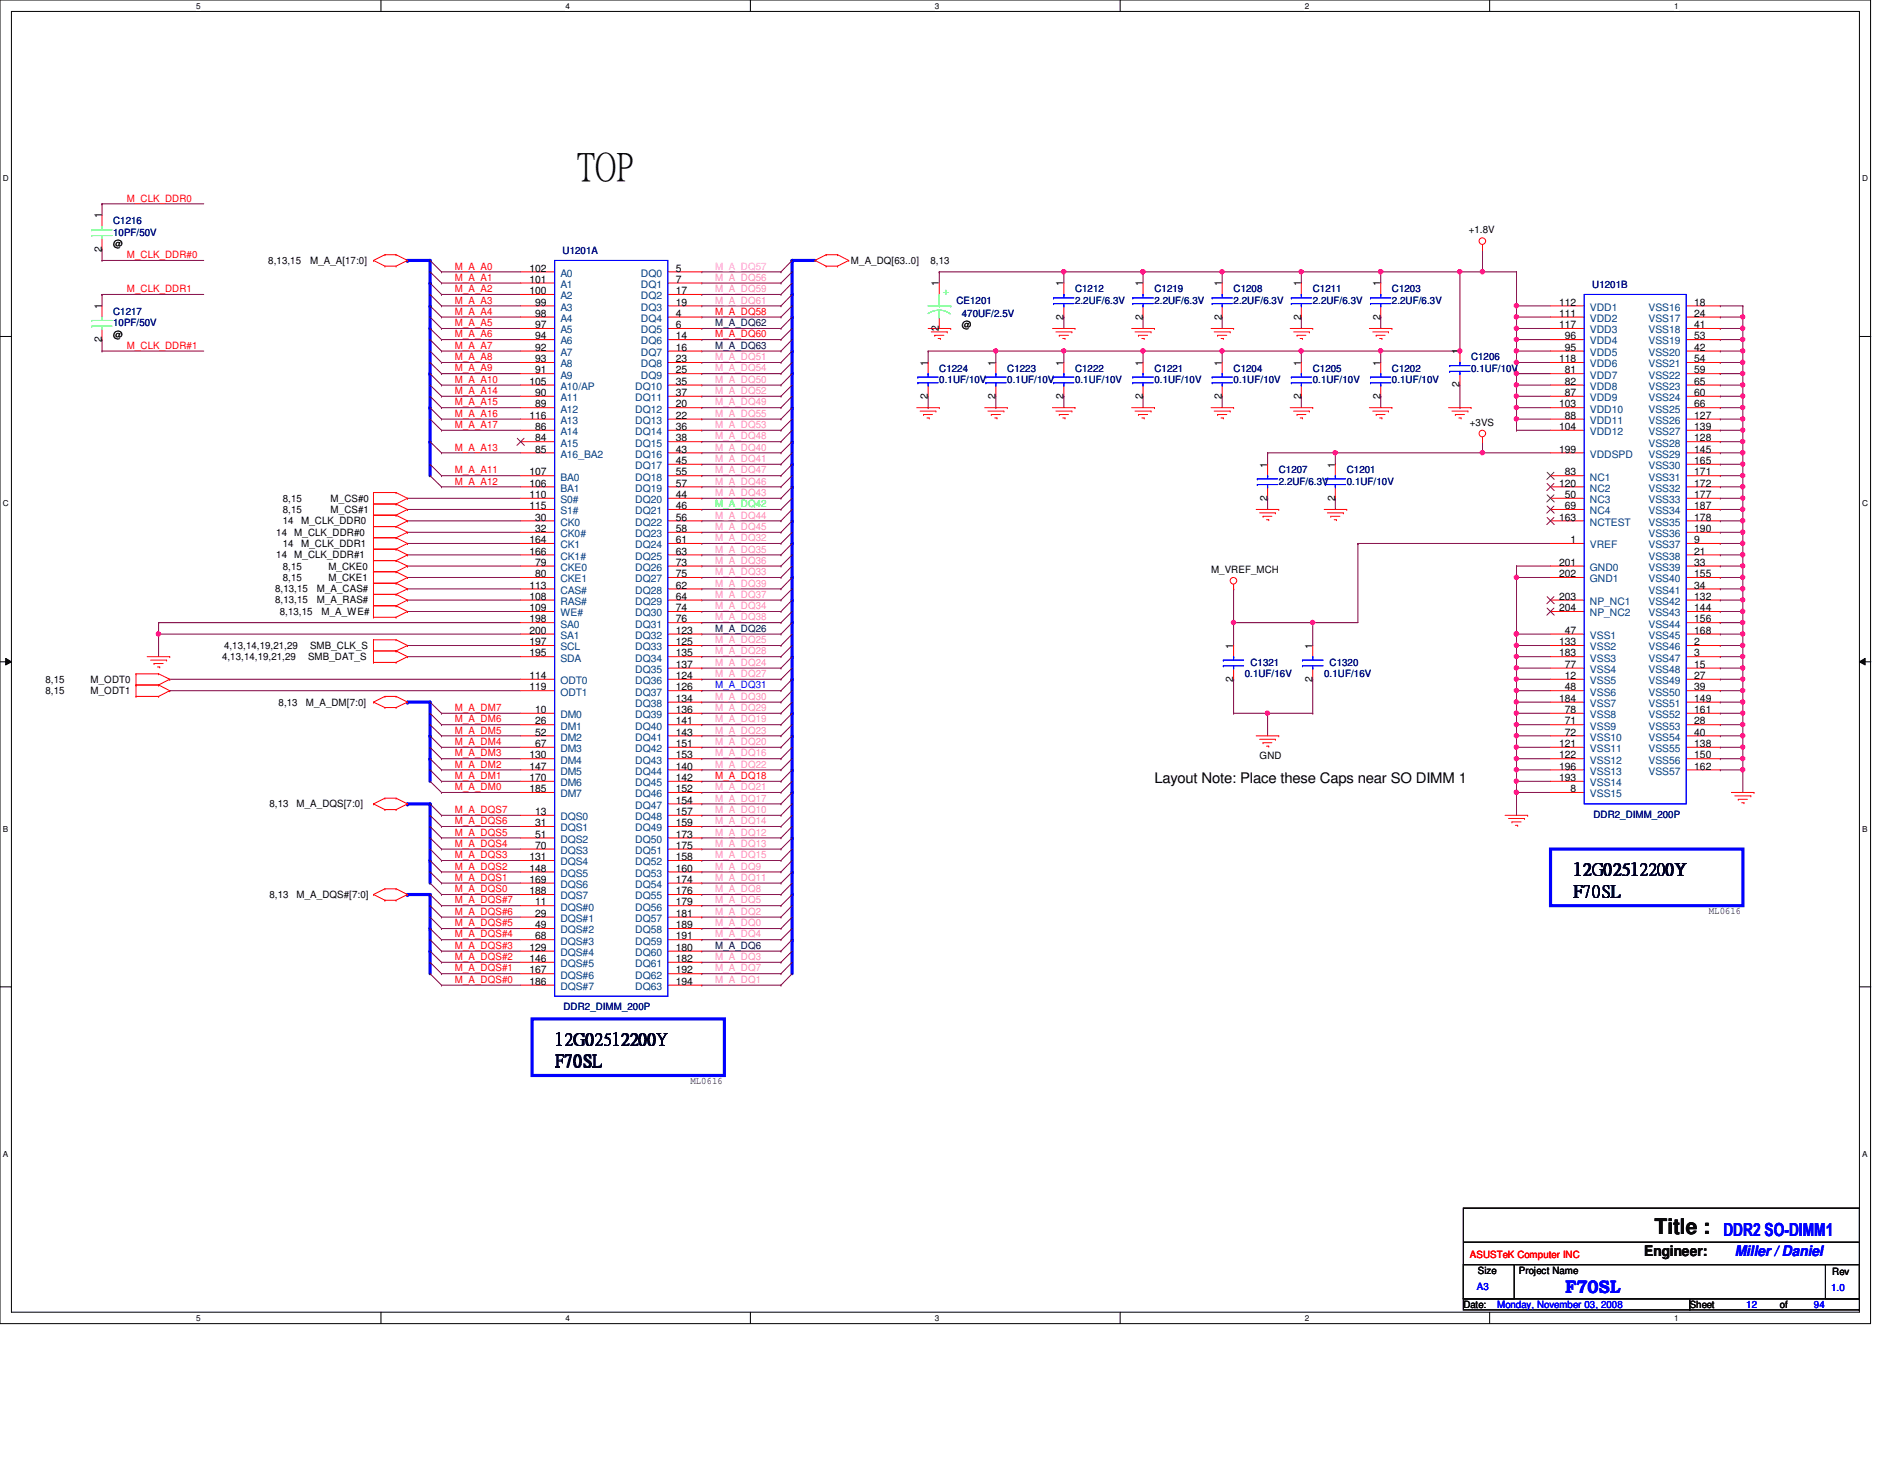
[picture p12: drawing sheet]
<svg xmlns="http://www.w3.org/2000/svg" width="279mm" height="216mm" viewBox="0 0 279 216" stroke-linecap="round" stroke-linejoin="round" font-family="sans-serif">
<defs><g id="words">
<text font-size="5.8" x="85.5" y="26.5">TOP</text>
<text font-size="3.2" x="245.1" y="182.7">Title :</text>
<g font-size="2.7" fill="#000040">
<text x="233.1" y="129.5">12G02512200Y</text>
<text x="233.1" y="132.8">F70SL</text>
<text x="82.3" y="154.7">12G02512200Y</text>
<text x="82.3" y="157.9">F70SL</text>
</g>
<g font-size="2.7" fill="#00f">
<text x="255.3" y="183">DDR2 SO-DIMM1</text>
<text x="231.9" y="191.4">F70SL</text>
</g>
<g font-size="2.2">
<text x="171" y="116">Layout Note: Place these Caps near SO DIMM 1</text>
<text x="243.6" y="186">Engineer:</text>
</g>
<text font-size="2.2" fill="#00f" x="257" y="185.9">Miller / Daniel</text>
<g font-size="1.5" fill="#f00">
<text x="18.8" y="29.8">M_CLK_DDR0</text>
<text x="18.8" y="38.2">M_CLK_DDR#0</text>
<text x="67.4" y="41.6">M_A_A1</text>
<text x="67.4" y="39.9">M_A_A0</text>
<text x="18.8" y="43.3">M_CLK_DDR1</text>
<text x="67.4" y="43.3">M_A_A2</text>
<text x="67.4" y="46.6">M_A_A4</text>
<text x="67.4" y="45">M_A_A3</text>
<text x="106" y="46.6">M_A_DQ58</text>
<text x="18.8" y="51.6">M_CLK_DDR#1</text>
<text x="67.4" y="48.3">M_A_A5</text>
<text x="67.4" y="53.3">M_A_A8</text>
<text x="67.4" y="51.6">M_A_A7</text>
<text x="67.4" y="50">M_A_A6</text>
<text x="106" y="50">M_A_DQ60</text>
<text x="67.4" y="56.7">M_A_A10</text>
<text x="67.4" y="55">M_A_A9</text>
<text x="67.4" y="58.3">M_A_A14</text>
<text x="67.4" y="63.4">M_A_A17</text>
<text x="67.4" y="61.7">M_A_A16</text>
<text x="67.4" y="60">M_A_A15</text>
<text x="67.4" y="70.1">M_A_A11</text>
<text x="67.4" y="71.8">M_A_A12</text>
<text x="67.4" y="66.7">M_A_A13</text>
<text x="67.4" y="105.3">M_A_DM7</text>
<text x="67.4" y="107">M_A_DM6</text>
<text x="67.4" y="112">M_A_DM3</text>
<text x="67.4" y="110.3">M_A_DM4</text>
<text x="67.4" y="113.7">M_A_DM2</text>
<text x="67.4" y="108.6">M_A_DM5</text>
<text x="67.4" y="115.4">M_A_DM1</text>
<text x="67.4" y="117">M_A_DM0</text>
<text x="106" y="115.4">M_A_DQ18</text>
<text x="67.4" y="122">M_A_DQS6</text>
<text x="67.4" y="120.4">M_A_DQS7</text>
<text x="67.4" y="123.7">M_A_DQS5</text>
<text x="67.4" y="125.4">M_A_DQS4</text>
<text x="67.4" y="130.4">M_A_DQS1</text>
<text x="67.4" y="128.8">M_A_DQS2</text>
<text x="67.4" y="127.1">M_A_DQS3</text>
<text x="67.4" y="132.1">M_A_DQS0</text>
<text x="67.4" y="135.5">M_A_DQS#6</text>
<text x="67.4" y="137.2">M_A_DQS#5</text>
<text x="67.4" y="133.8">M_A_DQS#7</text>
<text x="67.4" y="138.8">M_A_DQS#4</text>
<text x="67.4" y="140.5">M_A_DQS#3</text>
<text x="67.4" y="143.8">M_A_DQS#1</text>
<text x="67.4" y="142.2">M_A_DQS#2</text>
<text x="67.4" y="145.5">M_A_DQS#0</text>
<text x="217.8" y="186.3">ASUSTeK Computer INC</text>
</g>
<g font-size="1.5">
<text x="15.1" y="32.3" transform="rotate(-90 15.1 32.3)">1</text>
<text x="217.6" y="34.5">+1.8V</text>
<text x="15.1" y="37.3" transform="rotate(-90 15.1 37.3)">2</text>
<text x="16.8" y="36.6">@</text>
<text x="39.8" y="39.1">8,13,15</text>
<text x="45.9" y="39.1">M_A_A[17:0]</text>
<text x="78.4" y="40.2">102</text>
<text x="78.4" y="41.9">101</text>
<text x="100.1" y="40.2">5</text>
<text x="100.1" y="41.9">7</text>
<text x="126.1" y="39.1">M_A_DQ[63..0]</text>
<text x="137.8" y="39.1">8,13</text>
<text x="15.1" y="45.8" transform="rotate(-90 15.1 45.8)">1</text>
<text x="78.4" y="43.6">100</text>
<text x="79.3" y="45.3">99</text>
<text x="79.3" y="46.9">98</text>
<text x="100.1" y="43.6">17</text>
<text x="100.1" y="45.3">19</text>
<text x="100.1" y="46.9">4</text>
<text x="139.1" y="42.4" transform="rotate(-90 139.1 42.4)">1</text>
<text x="157.6" y="47.3" transform="rotate(-90 157.6 47.3)">2</text>
<text x="157.6" y="42.4" transform="rotate(-90 157.6 42.4)">1</text>
<text x="169.3" y="47.3" transform="rotate(-90 169.3 47.3)">2</text>
<text x="169.3" y="42.4" transform="rotate(-90 169.3 42.4)">1</text>
<text x="181" y="47.3" transform="rotate(-90 181 47.3)">2</text>
<text x="181" y="42.4" transform="rotate(-90 181 42.4)">1</text>
<text x="192.7" y="47.3" transform="rotate(-90 192.7 47.3)">2</text>
<text x="192.7" y="42.4" transform="rotate(-90 192.7 42.4)">1</text>
<text x="204.5" y="47.3" transform="rotate(-90 204.5 47.3)">2</text>
<text x="204.5" y="42.4" transform="rotate(-90 204.5 42.4)">1</text>
<text x="231" y="45.3">112</text>
<text x="231" y="46.9">111</text>
<text x="251" y="45.3">18</text>
<text x="251" y="46.9">24</text>
<text x="15.1" y="50.7" transform="rotate(-90 15.1 50.7)">2</text>
<text x="16.8" y="50">@</text>
<text x="79.3" y="48.6">97</text>
<text x="79.3" y="50.2">94</text>
<text x="79.3" y="51.9">92</text>
<text x="79.3" y="53.6">93</text>
<text x="100.1" y="48.6">6</text>
<text x="100.1" y="50.2">14</text>
<text x="100.1" y="51.9">16</text>
<text x="100.1" y="53.6">23</text>
<text x="139.1" y="49" transform="rotate(-90 139.1 49)">2</text>
<text x="142.5" y="48.6">@</text>
<text x="216.2" y="52.5" transform="rotate(-90 216.2 52.5)">1</text>
<text x="231" y="48.6">117</text>
<text x="231" y="53.6">118</text>
<text x="231.8" y="50.2">96</text>
<text x="231.8" y="51.9">95</text>
<text x="251" y="48.6">41</text>
<text x="251" y="50.2">53</text>
<text x="251" y="51.9">42</text>
<text x="251" y="53.6">54</text>
<text x="78.4" y="57">105</text>
<text x="79.3" y="55.3">91</text>
<text x="79.3" y="58.6">90</text>
<text x="100.1" y="55.3">25</text>
<text x="100.1" y="57">35</text>
<text x="100.1" y="58.6">37</text>
<text x="137.5" y="59.1" transform="rotate(-90 137.5 59.1)">2</text>
<text x="137.5" y="54.1" transform="rotate(-90 137.5 54.1)">1</text>
<text x="147.5" y="59.1" transform="rotate(-90 147.5 59.1)">2</text>
<text x="147.5" y="54.1" transform="rotate(-90 147.5 54.1)">1</text>
<text x="157.6" y="59.1" transform="rotate(-90 157.6 59.1)">2</text>
<text x="157.6" y="54.1" transform="rotate(-90 157.6 54.1)">1</text>
<text x="169.3" y="59.1" transform="rotate(-90 169.3 59.1)">2</text>
<text x="169.3" y="54.1" transform="rotate(-90 169.3 54.1)">1</text>
<text x="181" y="59.1" transform="rotate(-90 181 59.1)">2</text>
<text x="181" y="54.1" transform="rotate(-90 181 54.1)">1</text>
<text x="192.7" y="59.1" transform="rotate(-90 192.7 59.1)">2</text>
<text x="192.7" y="54.1" transform="rotate(-90 192.7 54.1)">1</text>
<text x="204.5" y="59.1" transform="rotate(-90 204.5 59.1)">2</text>
<text x="204.5" y="54.1" transform="rotate(-90 204.5 54.1)">1</text>
<text x="216.2" y="57.4" transform="rotate(-90 216.2 57.4)">2</text>
<text x="231.8" y="55.3">81</text>
<text x="231.8" y="57">82</text>
<text x="231.8" y="58.6">87</text>
<text x="251" y="55.3">59</text>
<text x="251" y="57">65</text>
<text x="251" y="58.6">60</text>
<text x="78.4" y="62">116</text>
<text x="79.3" y="60.3">89</text>
<text x="79.3" y="63.7">86</text>
<text x="79.3" y="65.4">84</text>
<text x="100.1" y="60.3">20</text>
<text x="100.1" y="62">22</text>
<text x="100.1" y="63.7">36</text>
<text x="100.1" y="65.4">38</text>
<text x="217.8" y="63.1">+3VS</text>
<text x="231" y="60.3">103</text>
<text x="231" y="63.7">104</text>
<text x="231.8" y="62">88</text>
<text x="251" y="60.3">66</text>
<text x="251" y="62">127</text>
<text x="251" y="63.7">139</text>
<text x="251" y="65.4">128</text>
<text x="78.4" y="70.4">107</text>
<text x="79.3" y="67">85</text>
<text x="100.1" y="67">43</text>
<text x="100.1" y="68.7">45</text>
<text x="100.1" y="70.4">55</text>
<text x="187.7" y="69.3" transform="rotate(-90 187.7 69.3)">1</text>
<text x="197.8" y="69.3" transform="rotate(-90 197.8 69.3)">1</text>
<text x="231" y="67">199</text>
<text x="231.8" y="70.4">83</text>
<text x="251" y="67">145</text>
<text x="251" y="68.7">165</text>
<text x="251" y="70.4">171</text>
<text x="41.9" y="74.3">8,15</text>
<text x="41.9" y="76">8,15</text>
<text x="41.9" y="77.6">14</text>
<text x="44.6" y="77.6">M_CLK_DDR0</text>
<text x="49" y="74.3">M_CS#0</text>
<text x="49" y="76">M_CS#1</text>
<text x="78.4" y="72.1">106</text>
<text x="78.4" y="73.7">110</text>
<text x="78.4" y="75.4">115</text>
<text x="79.3" y="77.1">30</text>
<text x="100.1" y="72.1">57</text>
<text x="100.1" y="73.7">44</text>
<text x="100.1" y="75.4">46</text>
<text x="100.1" y="77.1">56</text>
<text x="187.7" y="74.1" transform="rotate(-90 187.7 74.1)">2</text>
<text x="197.8" y="74.1" transform="rotate(-90 197.8 74.1)">2</text>
<text x="231" y="72.1">120</text>
<text x="231" y="77.1">163</text>
<text x="231.8" y="73.7">50</text>
<text x="231.8" y="75.4">69</text>
<text x="251" y="72.1">172</text>
<text x="251" y="73.7">177</text>
<text x="251" y="75.4">187</text>
<text x="251" y="77.1">178</text>
<text x="40.9" y="79.3">14</text>
<text x="40.9" y="82.7">14</text>
<text x="41.9" y="81">14</text>
<text x="43.6" y="79.3">M_CLK_DDR#0</text>
<text x="43.6" y="82.7">M_CLK_DDR#1</text>
<text x="44.6" y="81">M_CLK_DDR1</text>
<text x="78.4" y="80.4">164</text>
<text x="78.4" y="82.1">166</text>
<text x="79.3" y="78.8">32</text>
<text x="79.3" y="83.8">79</text>
<text x="100.1" y="78.8">58</text>
<text x="100.1" y="80.4">61</text>
<text x="100.1" y="82.1">63</text>
<text x="100.1" y="83.8">73</text>
<text x="231" y="83.8">201</text>
<text x="232.7" y="80.4">1</text>
<text x="251" y="78.8">190</text>
<text x="251" y="80.4">9</text>
<text x="251" y="82.1">21</text>
<text x="251" y="83.8">33</text>
<text x="40.8" y="89.4">8,13,15</text>
<text x="40.8" y="87.7">8,13,15</text>
<text x="41.9" y="84.4">8,15</text>
<text x="41.9" y="86">8,15</text>
<text x="46.9" y="89.4">M_A_RAS#</text>
<text x="46.9" y="87.7">M_A_CAS#</text>
<text x="48.6" y="84.4">M_CKE0</text>
<text x="48.6" y="86">M_CKE1</text>
<text x="78.4" y="87.2">113</text>
<text x="78.4" y="88.8">108</text>
<text x="79.3" y="85.5">80</text>
<text x="100.1" y="85.5">75</text>
<text x="100.1" y="87.2">62</text>
<text x="100.1" y="88.8">64</text>
<text x="179.4" y="84.8">M_VREF_MCH</text>
<text x="231" y="85.5">202</text>
<text x="231" y="88.8">203</text>
<text x="251" y="85.5">155</text>
<text x="251" y="87.2">34</text>
<text x="251" y="88.8">132</text>
<text x="41.4" y="91.1">8,13,15</text>
<text x="47.6" y="91.1">M_A_WE#</text>
<text x="78.4" y="90.5">109</text>
<text x="78.4" y="92.2">198</text>
<text x="78.4" y="93.9">200</text>
<text x="78.4" y="95.5">197</text>
<text x="100.1" y="90.5">74</text>
<text x="100.1" y="92.2">76</text>
<text x="100.1" y="93.9">123</text>
<text x="100.1" y="95.5">125</text>
<text x="231" y="95.5">133</text>
<text x="231" y="90.5">204</text>
<text x="231.8" y="93.9">47</text>
<text x="251" y="90.5">144</text>
<text x="251" y="92.2">156</text>
<text x="251" y="93.9">168</text>
<text x="251" y="95.5">2</text>
<text x="6.7" y="101.1">8,15</text>
<text x="13.4" y="101.1">M_ODT0</text>
<text x="32.9" y="97.7">4,13,14,19,21,29</text>
<text x="33.2" y="96.1">4,13,14,19,21,29</text>
<text x="45.6" y="97.7">SMB_DAT_S</text>
<text x="45.9" y="96.1">SMB_CLK_S</text>
<text x="78.4" y="97.2">195</text>
<text x="78.4" y="100.5">114</text>
<text x="100.1" y="97.2">135</text>
<text x="100.1" y="98.9">137</text>
<text x="100.1" y="100.5">124</text>
<text x="182.7" y="101" transform="rotate(-90 182.7 101)">2</text>
<text x="182.7" y="96.1" transform="rotate(-90 182.7 96.1)">1</text>
<text x="194.4" y="101" transform="rotate(-90 194.4 101)">2</text>
<text x="194.4" y="96.1" transform="rotate(-90 194.4 96.1)">1</text>
<text x="231" y="97.2">183</text>
<text x="231.8" y="98.9">77</text>
<text x="231.8" y="100.5">12</text>
<text x="251" y="97.2">3</text>
<text x="251" y="98.9">15</text>
<text x="251" y="100.5">27</text>
<text x="6.7" y="102.8">8,15</text>
<text x="13.4" y="102.8">M_ODT1</text>
<text x="41.3" y="104.5">8,13</text>
<text x="45.3" y="104.5">M_A_DM[7:0]</text>
<text x="78.4" y="102.2">119</text>
<text x="79.3" y="105.6">10</text>
<text x="79.3" y="107.3">26</text>
<text x="100.1" y="102.2">126</text>
<text x="100.1" y="103.9">134</text>
<text x="100.1" y="105.6">136</text>
<text x="100.1" y="107.3">141</text>
<text x="231" y="103.9">184</text>
<text x="231.8" y="102.2">48</text>
<text x="231.8" y="105.6">78</text>
<text x="231.8" y="107.3">71</text>
<text x="251" y="102.2">39</text>
<text x="251" y="103.9">149</text>
<text x="251" y="105.6">161</text>
<text x="251" y="107.3">28</text>
<text x="78.4" y="112.3">130</text>
<text x="78.4" y="114">147</text>
<text x="79.3" y="108.9">52</text>
<text x="79.3" y="110.6">67</text>
<text x="100.1" y="108.9">143</text>
<text x="100.1" y="110.6">151</text>
<text x="100.1" y="112.3">153</text>
<text x="100.1" y="114">140</text>
<text x="186.6" y="112.4">GND</text>
<text x="231" y="110.6">121</text>
<text x="231" y="112.3">122</text>
<text x="231" y="114">196</text>
<text x="231.8" y="108.9">72</text>
<text x="251" y="108.9">40</text>
<text x="251" y="110.6">138</text>
<text x="251" y="112.3">150</text>
<text x="251" y="114">162</text>
<text x="39.9" y="119.5">8,13</text>
<text x="43.9" y="119.5">M_A_DQS[7:0]</text>
<text x="78.4" y="115.7">170</text>
<text x="78.4" y="117.3">185</text>
<text x="100.1" y="115.7">142</text>
<text x="100.1" y="117.3">152</text>
<text x="100.1" y="119">154</text>
<text x="231" y="115.7">193</text>
<text x="232.7" y="117.3">8</text>
<text x="79.3" y="120.7">13</text>
<text x="79.3" y="122.3">31</text>
<text x="79.3" y="124">51</text>
<text x="79.3" y="125.7">70</text>
<text x="100.1" y="120.7">157</text>
<text x="100.1" y="122.3">159</text>
<text x="100.1" y="124">173</text>
<text x="100.1" y="125.7">175</text>
<text x="78.4" y="127.4">131</text>
<text x="78.4" y="129.1">148</text>
<text x="78.4" y="130.7">169</text>
<text x="100.1" y="127.4">158</text>
<text x="100.1" y="129.1">160</text>
<text x="100.1" y="130.7">174</text>
<text x="39.9" y="133">8,13</text>
<text x="43.9" y="133">M_A_DQS#[7:0]</text>
<text x="78.4" y="132.4">188</text>
<text x="79.3" y="134.1">11</text>
<text x="79.3" y="135.8">29</text>
<text x="79.3" y="137.5">49</text>
<text x="100.1" y="132.4">176</text>
<text x="100.1" y="134.1">179</text>
<text x="100.1" y="135.8">181</text>
<text x="100.1" y="137.5">189</text>
<text x="253.2" y="135.3">ML0616</text>
<text x="78.4" y="140.8">129</text>
<text x="78.4" y="142.5">146</text>
<text x="79.3" y="139.1">68</text>
<text x="100.1" y="139.1">191</text>
<text x="100.1" y="140.8">180</text>
<text x="100.1" y="142.5">182</text>
<text x="78.4" y="144.1">167</text>
<text x="78.4" y="145.8">186</text>
<text x="100.1" y="144.1">192</text>
<text x="100.1" y="145.8">194</text>
<text x="102.3" y="160.5">ML0616</text>
<text x="218.9" y="188.6">Size</text>
<text x="225" y="188.6">Project Name</text>
<text x="271.4" y="188.8">Rev</text>
<text x="216.8" y="193.7">Date:</text>
<text x="250.3" y="193.7">Sheet</text>
<text x="263.7" y="193.7">of</text>
</g>
<g font-size="1.5" fill="#000080">
<text x="16.8" y="33.2">C1216</text>
<text x="16.8" y="34.9">10PF/50V</text>
<text x="83.4" y="37.6">U1201A</text>
<text x="16.8" y="46.7">C1217</text>
<text x="141.7" y="45">CE1201</text>
<text x="142.5" y="47">470UF/2.5V</text>
<text x="159.3" y="43.3">C1212</text>
<text x="159.3" y="45">2.2UF/6.3V</text>
<text x="171" y="43.3">C1219</text>
<text x="171" y="45">2.2UF/6.3V</text>
<text x="182.8" y="43.3">C1208</text>
<text x="182.8" y="45">2.2UF/6.3V</text>
<text x="194.5" y="43.3">C1211</text>
<text x="194.5" y="45">2.2UF/6.3V</text>
<text x="206.2" y="43.3">C1203</text>
<text x="206.2" y="45">2.2UF/6.3V</text>
<text x="235.9" y="42.6">U1201B</text>
<text x="16.8" y="48.3">10PF/50V</text>
<text x="217.9" y="53.3">C1206</text>
<text x="139.1" y="55">C1224</text>
<text x="139.1" y="56.7">0.1UF/10V</text>
<text x="149.2" y="55">C1223</text>
<text x="149.2" y="56.7">0.1UF/10V</text>
<text x="159.3" y="55">C1222</text>
<text x="159.3" y="56.7">0.1UF/10V</text>
<text x="171" y="56.7">0.1UF/10V</text>
<text x="171" y="55">C1221</text>
<text x="182.8" y="55">C1204</text>
<text x="182.8" y="56.7">0.1UF/10V</text>
<text x="194.5" y="55">C1205</text>
<text x="194.5" y="56.7">0.1UF/10V</text>
<text x="206.2" y="55">C1202</text>
<text x="206.2" y="56.7">0.1UF/10V</text>
<text x="217.9" y="55">0.1UF/10V</text>
<text x="189.4" y="70.1">C1207</text>
<text x="189.4" y="71.8">2.2UF/6.3V</text>
<text x="199.5" y="70.1">C1201</text>
<text x="199.5" y="71.8">0.1UF/10V</text>
<text x="184.4" y="100.3">0.1UF/16V</text>
<text x="185.3" y="98.6">C1321</text>
<text x="196.2" y="100.3">0.1UF/16V</text>
<text x="197" y="98.6">C1320</text>
<text x="236.1" y="121.1">DDR2_DIMM_200P</text>
<text x="83.5" y="149.6">DDR2_DIMM_200P</text>
</g>
<g font-size="1.5" fill="#004080">
<text x="83" y="41">A0</text>
<text x="95" y="41">DQ0</text>
<text x="83" y="42.6">A1</text>
<text x="83" y="44.3">A2</text>
<text x="83" y="46">A3</text>
<text x="83" y="47.7">A4</text>
<text x="95" y="42.6">DQ1</text>
<text x="95" y="44.3">DQ2</text>
<text x="95" y="46">DQ3</text>
<text x="95" y="47.7">DQ4</text>
<text x="235.5" y="46">VDD1</text>
<text x="235.5" y="47.7">VDD2</text>
<text x="244.2" y="46">VSS16</text>
<text x="244.2" y="47.7">VSS17</text>
<text x="83" y="49.4">A5</text>
<text x="83" y="51">A6</text>
<text x="83" y="52.7">A7</text>
<text x="95" y="49.4">DQ5</text>
<text x="95" y="51">DQ6</text>
<text x="95" y="52.7">DQ7</text>
<text x="235.5" y="49.4">VDD3</text>
<text x="235.5" y="51">VDD4</text>
<text x="235.5" y="52.7">VDD5</text>
<text x="244.2" y="49.4">VSS18</text>
<text x="244.2" y="51">VSS19</text>
<text x="244.2" y="52.7">VSS20</text>
<text x="83" y="54.4">A8</text>
<text x="83" y="56">A9</text>
<text x="83" y="57.7">A10/AP</text>
<text x="83" y="59.4">A11</text>
<text x="94.1" y="57.7">DQ10</text>
<text x="94.1" y="59.4">DQ11</text>
<text x="95" y="54.4">DQ8</text>
<text x="95" y="56">DQ9</text>
<text x="235.5" y="54.4">VDD6</text>
<text x="235.5" y="56">VDD7</text>
<text x="235.5" y="57.7">VDD8</text>
<text x="235.5" y="59.4">VDD9</text>
<text x="244.2" y="54.4">VSS21</text>
<text x="244.2" y="56">VSS22</text>
<text x="244.2" y="57.7">VSS23</text>
<text x="244.2" y="59.4">VSS24</text>
<text x="83" y="61.1">A12</text>
<text x="83" y="62.8">A13</text>
<text x="83" y="64.4">A14</text>
<text x="94.1" y="61.1">DQ12</text>
<text x="94.1" y="62.8">DQ13</text>
<text x="94.1" y="64.4">DQ14</text>
<text x="235.5" y="61.1">VDD10</text>
<text x="235.5" y="62.8">VDD11</text>
<text x="235.5" y="64.4">VDD12</text>
<text x="244.2" y="61.1">VSS25</text>
<text x="244.2" y="62.8">VSS26</text>
<text x="244.2" y="64.4">VSS27</text>
<text x="83" y="66.1">A15</text>
<text x="83" y="71.2">BA0</text>
<text x="83" y="67.8">A16_BA2</text>
<text x="94.1" y="66.1">DQ15</text>
<text x="94.1" y="67.8">DQ16</text>
<text x="94.1" y="69.5">DQ17</text>
<text x="94.1" y="71.2">DQ18</text>
<text x="235.5" y="67.8">VDDSPD</text>
<text x="235.5" y="71.2">NC1</text>
<text x="244.2" y="66.1">VSS28</text>
<text x="244.2" y="67.8">VSS29</text>
<text x="244.2" y="69.5">VSS30</text>
<text x="244.2" y="71.2">VSS31</text>
<text x="83" y="72.8">BA1</text>
<text x="83" y="74.5">S0#</text>
<text x="83" y="76.2">S1#</text>
<text x="83" y="77.9">CK0</text>
<text x="94.1" y="72.8">DQ19</text>
<text x="94.1" y="74.5">DQ20</text>
<text x="94.1" y="76.2">DQ21</text>
<text x="94.1" y="77.9">DQ22</text>
<text x="235.5" y="72.8">NC2</text>
<text x="235.5" y="74.5">NC3</text>
<text x="235.5" y="76.2">NC4</text>
<text x="235.5" y="77.9">NCTEST</text>
<text x="244.2" y="72.8">VSS32</text>
<text x="244.2" y="74.5">VSS33</text>
<text x="244.2" y="76.2">VSS34</text>
<text x="244.2" y="77.9">VSS35</text>
<text x="83" y="79.5">CK0#</text>
<text x="83" y="81.2">CK1</text>
<text x="83" y="82.9">CK1#</text>
<text x="94.1" y="79.5">DQ23</text>
<text x="94.1" y="81.2">DQ24</text>
<text x="94.1" y="82.9">DQ25</text>
<text x="235.5" y="81.2">VREF</text>
<text x="244.2" y="79.5">VSS36</text>
<text x="244.2" y="81.2">VSS37</text>
<text x="244.2" y="82.9">VSS38</text>
<text x="83" y="84.5">CKE0</text>
<text x="83" y="86.2">CKE1</text>
<text x="83" y="87.9">CAS#</text>
<text x="83" y="89.6">RAS#</text>
<text x="94.1" y="84.5">DQ26</text>
<text x="94.1" y="86.2">DQ27</text>
<text x="94.1" y="87.9">DQ28</text>
<text x="94.1" y="89.6">DQ29</text>
<text x="235.5" y="84.5">GND0</text>
<text x="235.5" y="86.2">GND1</text>
<text x="235.5" y="89.6">NP_NC1</text>
<text x="244.2" y="84.5">VSS39</text>
<text x="244.2" y="86.2">VSS40</text>
<text x="244.2" y="87.9">VSS41</text>
<text x="244.2" y="89.6">VSS42</text>
<text x="83" y="91.3">WE#</text>
<text x="83" y="92.9">SA0</text>
<text x="83" y="94.6">SA1</text>
<text x="94.1" y="91.3">DQ30</text>
<text x="94.1" y="92.9">DQ31</text>
<text x="94.1" y="94.6">DQ32</text>
<text x="235.5" y="94.6">VSS1</text>
<text x="235.5" y="91.3">NP_NC2</text>
<text x="244.2" y="91.3">VSS43</text>
<text x="244.2" y="92.9">VSS44</text>
<text x="244.2" y="94.6">VSS45</text>
<text x="83" y="96.3">SCL</text>
<text x="83" y="98">SDA</text>
<text x="83" y="101.3">ODT0</text>
<text x="94.1" y="96.3">DQ33</text>
<text x="94.1" y="98">DQ34</text>
<text x="94.1" y="99.7">DQ35</text>
<text x="94.1" y="101.3">DQ36</text>
<text x="235.5" y="96.3">VSS2</text>
<text x="235.5" y="98">VSS3</text>
<text x="235.5" y="99.7">VSS4</text>
<text x="235.5" y="101.3">VSS5</text>
<text x="244.2" y="96.3">VSS46</text>
<text x="244.2" y="98">VSS47</text>
<text x="244.2" y="99.7">VSS48</text>
<text x="244.2" y="101.3">VSS49</text>
<text x="83" y="103">ODT1</text>
<text x="83" y="106.3">DM0</text>
<text x="94.1" y="103">DQ37</text>
<text x="94.1" y="104.7">DQ38</text>
<text x="94.1" y="106.3">DQ39</text>
<text x="235.5" y="103">VSS6</text>
<text x="235.5" y="104.7">VSS7</text>
<text x="235.5" y="106.3">VSS8</text>
<text x="244.2" y="103">VSS50</text>
<text x="244.2" y="104.7">VSS51</text>
<text x="244.2" y="106.3">VSS52</text>
<text x="83" y="108">DM1</text>
<text x="83" y="109.7">DM2</text>
<text x="83" y="111.4">DM3</text>
<text x="83" y="113.1">DM4</text>
<text x="94.1" y="108">DQ40</text>
<text x="94.1" y="109.7">DQ41</text>
<text x="94.1" y="111.4">DQ42</text>
<text x="94.1" y="113.1">DQ43</text>
<text x="235.5" y="108">VSS9</text>
<text x="235.5" y="109.7">VSS10</text>
<text x="235.5" y="111.4">VSS11</text>
<text x="235.5" y="113.1">VSS12</text>
<text x="244.2" y="108">VSS53</text>
<text x="244.2" y="109.7">VSS54</text>
<text x="244.2" y="111.4">VSS55</text>
<text x="244.2" y="113.1">VSS56</text>
<text x="83" y="114.7">DM5</text>
<text x="83" y="116.4">DM6</text>
<text x="83" y="118.1">DM7</text>
<text x="94.1" y="114.7">DQ44</text>
<text x="94.1" y="116.4">DQ45</text>
<text x="94.1" y="118.1">DQ46</text>
<text x="94.1" y="119.8">DQ47</text>
<text x="235.5" y="114.7">VSS13</text>
<text x="235.5" y="116.4">VSS14</text>
<text x="235.5" y="118.1">VSS15</text>
<text x="244.2" y="114.7">VSS57</text>
<text x="83" y="121.5">DQS0</text>
<text x="83" y="123.1">DQS1</text>
<text x="83" y="124.8">DQS2</text>
<text x="94.1" y="121.5">DQ48</text>
<text x="94.1" y="123.1">DQ49</text>
<text x="94.1" y="124.8">DQ50</text>
<text x="83" y="126.4">DQS3</text>
<text x="83" y="128.1">DQS4</text>
<text x="83" y="129.8">DQS5</text>
<text x="83" y="131.5">DQS6</text>
<text x="94.1" y="126.4">DQ51</text>
<text x="94.1" y="128.1">DQ52</text>
<text x="94.1" y="129.8">DQ53</text>
<text x="94.1" y="131.5">DQ54</text>
<text x="83" y="133.2">DQS7</text>
<text x="83" y="134.8">DQS#0</text>
<text x="83" y="136.5">DQS#1</text>
<text x="94.1" y="133.2">DQ55</text>
<text x="94.1" y="134.8">DQ56</text>
<text x="94.1" y="136.5">DQ57</text>
<text x="83" y="138.2">DQS#2</text>
<text x="83" y="139.9">DQS#3</text>
<text x="83" y="141.6">DQS#4</text>
<text x="83" y="143.2">DQS#5</text>
<text x="94.1" y="138.2">DQ58</text>
<text x="94.1" y="139.9">DQ59</text>
<text x="94.1" y="141.6">DQ60</text>
<text x="94.1" y="143.2">DQ61</text>
<text x="83" y="144.9">DQS#6</text>
<text x="83" y="146.6">DQS#7</text>
<text x="94.1" y="144.9">DQ62</text>
<text x="94.1" y="146.6">DQ63</text>
</g>
<text font-size="1.5" fill="#ff80ff" x="106" y="39.9">M_A_DQ57</text>
<g font-size="1.5" fill="#ff80c0">
<text x="106" y="41.6">M_A_DQ56</text>
<text x="106" y="43.3">M_A_DQ59</text>
<text x="106" y="45">M_A_DQ61</text>
<text x="106" y="53.3">M_A_DQ51</text>
<text x="106" y="56.7">M_A_DQ50</text>
<text x="106" y="58.3">M_A_DQ52</text>
<text x="106" y="55">M_A_DQ54</text>
<text x="106" y="65.1">M_A_DQ48</text>
<text x="106" y="60">M_A_DQ49</text>
<text x="106" y="61.7">M_A_DQ55</text>
<text x="106" y="63.4">M_A_DQ53</text>
<text x="106" y="66.7">M_A_DQ40</text>
<text x="106" y="68.4">M_A_DQ41</text>
<text x="106" y="70.1">M_A_DQ47</text>
<text x="106" y="71.8">M_A_DQ46</text>
<text x="106" y="73.4">M_A_DQ43</text>
<text x="106" y="76.8">M_A_DQ44</text>
<text x="106" y="78.5">M_A_DQ45</text>
<text x="106" y="83.5">M_A_DQ36</text>
<text x="106" y="80.1">M_A_DQ32</text>
<text x="106" y="81.8">M_A_DQ35</text>
<text x="106" y="86.9">M_A_DQ39</text>
<text x="106" y="85.2">M_A_DQ33</text>
<text x="106" y="88.5">M_A_DQ37</text>
<text x="106" y="95.2">M_A_DQ25</text>
<text x="106" y="90.2">M_A_DQ34</text>
<text x="106" y="91.9">M_A_DQ38</text>
<text x="106" y="100.2">M_A_DQ27</text>
<text x="106" y="96.9">M_A_DQ28</text>
<text x="106" y="98.6">M_A_DQ24</text>
<text x="106" y="107">M_A_DQ19</text>
<text x="106" y="103.6">M_A_DQ30</text>
<text x="106" y="105.3">M_A_DQ29</text>
<text x="106" y="113.7">M_A_DQ22</text>
<text x="106" y="108.6">M_A_DQ23</text>
<text x="106" y="110.3">M_A_DQ20</text>
<text x="106" y="112">M_A_DQ16</text>
<text x="106" y="118.7">M_A_DQ17</text>
<text x="106" y="117">M_A_DQ21</text>
<text x="106" y="123.7">M_A_DQ12</text>
<text x="106" y="125.4">M_A_DQ13</text>
<text x="106" y="120.4">M_A_DQ10</text>
<text x="106" y="122">M_A_DQ14</text>
<text x="106" y="128.8">M_A_DQ9</text>
<text x="106" y="130.4">M_A_DQ11</text>
<text x="106" y="127.1">M_A_DQ15</text>
<text x="106" y="133.8">M_A_DQ5</text>
<text x="106" y="135.5">M_A_DQ2</text>
<text x="106" y="132.1">M_A_DQ8</text>
<text x="106" y="137.2">M_A_DQ0</text>
<text x="106" y="142.2">M_A_DQ3</text>
<text x="106" y="138.8">M_A_DQ4</text>
<text x="106" y="143.8">M_A_DQ7</text>
<text x="106" y="145.5">M_A_DQ1</text>
</g>
<text font-size="1.5" fill="#00ff80" x="139.7" y="43.6">+</text>
<g font-size="1.5" fill="#000040">
<text x="106" y="51.6">M_A_DQ63</text>
<text x="106" y="48.3">M_A_DQ62</text>
<text x="106" y="93.6">M_A_DQ26</text>
<text x="106" y="140.5">M_A_DQ6</text>
</g>
<text font-size="1.5" fill="#0f0" x="106" y="75.1">M_A_DQ42</text>
<g font-size="1.5" fill="#00f">
<text x="106" y="101.9">M_A_DQ31</text>
<text x="218.8" y="191">A3</text>
<text x="271.3" y="191.1">1.0</text>
<text x="221.8" y="193.7">Monday, November 03, 2008</text>
<text x="258.7" y="193.7">12</text>
<text x="268.7" y="193.7">94</text>
</g>
<g font-size="1.2">
<text x="29" y="1.3">5</text>
<text x="83.8" y="1.3">4</text>
<text x="138.5" y="1.3">3</text>
<text x="193.3" y="1.3">2</text>
<text x="248" y="1.3">1</text>
<text x=".4" y="26.8">D</text>
<text x="275.9" y="26.8">D</text>
<text x=".4" y="75">C</text>
<text x="275.9" y="75">C</text>
<text x=".4" y="123.1">B</text>
<text x="275.9" y="123.1">B</text>
<text x=".4" y="171.3">A</text>
<text x="275.9" y="171.3">A</text>
<text x="29" y="195.6">5</text>
<text x="83.8" y="195.6">4</text>
<text x="138.5" y="195.6">3</text>
<text x="193.3" y="195.6">2</text>
<text x="248" y="195.6">1</text>
</g>
</g></defs>
<path d="M0 0h277.1v196h-277.1zM1.7 1.7h273.8v192.6h-273.8z" fill="none" stroke="#000" stroke-width=".15"/>
<g fill="#fff">
<path d="M29 .2h.7v1.3h-.7z"/>
<path d="M29 194.5h.7v1.3h-.7z"/>
</g>
<path d="M56.4 0v1.7M56.4 194.3v1.7" fill="none" stroke="#000" stroke-width=".15"/>
<g fill="#fff">
<path d="M83.8 .2h.6v1.3h-.6z"/>
<path d="M83.8 194.5h.6v1.3h-.6z"/>
</g>
<path d="M111.2 0v1.7M111.2 194.3v1.7" fill="none" stroke="#000" stroke-width=".15"/>
<g fill="#fff">
<path d="M138.5 .2h.6v1.3h-.6z"/>
<path d="M138.5 194.5h.6v1.3h-.6z"/>
</g>
<path d="M165.9 0v1.7M165.9 194.3v1.7" fill="none" stroke="#000" stroke-width=".15"/>
<g fill="#fff">
<path d="M193.3 .2h.6v1.3h-.6z"/>
<path d="M193.3 194.5h.6v1.3h-.6z"/>
</g>
<path d="M220.7 0v1.7M220.7 194.3v1.7" fill="none" stroke="#000" stroke-width=".15"/>
<g fill="#fff">
<path d="M248 .2h.7v1.3h-.7z"/>
<path d="M248 194.5h.7v1.3h-.7z"/>
<path d="M.4 25.7h.9v1.4h-.9z"/>
<path d="M275.9 25.7h.8v1.4h-.8z"/>
<path d="M.4 73.9h.9v1.3h-.9z"/>
<path d="M275.9 73.9h.8v1.3h-.8z"/>
</g>
<path d="M0 49.8h1.7M275.5 49.8h1.7" fill="none" stroke="#000" stroke-width=".15"/>
<g fill="#fff">
<path d="M.4 122h.8v1.4h-.8z"/>
<path d="M275.9 122h.7v1.4h-.7z"/>
</g>
<path d="M0 98h1.7M.8 97.5l.9 .5-.9 .5zM275.5 98l.8-.5v1zM275.5 98h1.7" fill="none" stroke="#000" stroke-width=".15"/>
<path d="M.8 97.5l.9 .5-.9 .5zM275.5 98l.8-.5v1z" fill="#000"/>
<g fill="#fff">
<path d="M.4 170.2h.8v1.3h-.8z"/>
<path d="M275.9 170.2h.7v1.3h-.7z"/>
</g>
<path d="M0 146.1h1.7M275.5 146.1h1.7" fill="none" stroke="#000" stroke-width=".15"/>
<path d="M192.8 52h.1M192.8 52v1.7M224.7 40.3h.1M224.7 40.3v5M258.2 67.1h.1M258.2 67.1v1.6" fill="none" stroke="#800040" stroke-width=".15"/>
<circle cx="258.2" cy="67" r=".32" fill="#f0f"/>
<circle cx="258.2" cy="67" r=".32" fill="none" stroke="#f0f" stroke-width=".15"/>
<path d="M15.1 38.6h.1M15.1 38.6h15.1M204.6 40.3h.1M204.6 40.3v1.6M224.7 100.6h.1M224.7 100.6v1.7" fill="none" stroke="#800040" stroke-width=".15"/>
<circle cx="224.6" cy="100.6" r=".32" fill="#f0f"/>
<circle cx="224.6" cy="100.6" r=".32" fill="none" stroke="#f0f" stroke-width=".15"/>
<path d="M169.3 40.3h.1M169.3 40.3h11.8M224.7 52h.1M224.7 52h5M224.7 62.1h.1M224.7 62.1h5M254.8 65.4h.1M254.8 65.4h3.4M254.8 82.2h.1M254.8 82.2h3.4M254.8 109h.1M254.8 109h3.4" fill="none" stroke="#800040" stroke-width=".15"/>
<circle cx="169.3" cy="40.2" r=".32" fill="#f0f"/>
<circle cx="169.3" cy="40.2" r=".32" fill="none" stroke="#f0f" stroke-width=".15"/>
<path d="M224.7 62.1h.1M224.7 62.1v1.6" fill="none" stroke="#800040" stroke-width=".15"/>
<circle cx="224.6" cy="62" r=".32" fill="#f0f"/>
<circle cx="224.6" cy="62" r=".32" fill="none" stroke="#f0f" stroke-width=".15"/>
<path d="M254.8 73.8h.1M254.8 73.8h3.4M224.7 112.4h.1M224.7 112.4v1.6" fill="none" stroke="#800040" stroke-width=".15"/>
<circle cx="224.6" cy="112.3" r=".32" fill="#f0f"/>
<circle cx="224.6" cy="112.3" r=".32" fill="none" stroke="#f0f" stroke-width=".15"/>
<path d="M254.8 114h.1M254.8 114h3.4" fill="none" stroke="#800040" stroke-width=".15"/>
<circle cx="258.2" cy="114" r=".32" fill="#f0f"/>
<circle cx="258.2" cy="114" r=".32" fill="none" stroke="#f0f" stroke-width=".15"/>
<path d="M139.1 40.3h.1M139.1 40.3v1.6M224.7 104h.1M224.7 104v1.6" fill="none" stroke="#800040" stroke-width=".15"/>
<circle cx="224.6" cy="103.9" r=".32" fill="#f0f"/>
<circle cx="224.6" cy="103.9" r=".32" fill="none" stroke="#f0f" stroke-width=".15"/>
<path d="M224.7 102.3h.1M224.7 102.3v1.7" fill="none" stroke="#800040" stroke-width=".15"/>
<circle cx="224.6" cy="102.3" r=".32" fill="#f0f"/>
<circle cx="224.6" cy="102.3" r=".32" fill="none" stroke="#f0f" stroke-width=".15"/>
<path d="M15.1 52h.1M15.1 52h15.1M258.2 50.3h.1M258.2 50.3v1.7" fill="none" stroke="#800040" stroke-width=".15"/>
<circle cx="258.2" cy="50.3" r=".32" fill="#f0f"/>
<circle cx="258.2" cy="50.3" r=".32" fill="none" stroke="#f0f" stroke-width=".15"/>
<path d="M169.3 52h.1M169.3 52v1.7M224.7 50.3h.1M224.7 50.3v1.7" fill="none" stroke="#800040" stroke-width=".15"/>
<circle cx="224.6" cy="50.3" r=".32" fill="#f0f"/>
<circle cx="224.6" cy="50.3" r=".32" fill="none" stroke="#f0f" stroke-width=".15"/>
<path d="M224.7 57h.1M224.7 57v1.7" fill="none" stroke="#800040" stroke-width=".15"/>
<circle cx="224.6" cy="57" r=".32" fill="#f0f"/>
<circle cx="224.6" cy="57" r=".32" fill="none" stroke="#f0f" stroke-width=".15"/>
<path d="M15.1 36.9h.1M15.1 36.9v1.7M224.7 93.9h.1M224.7 93.9v1.7" fill="none" stroke="#800040" stroke-width=".15"/>
<circle cx="224.6" cy="93.9" r=".32" fill="#f0f"/>
<circle cx="224.6" cy="93.9" r=".32" fill="none" stroke="#f0f" stroke-width=".15"/>
<path d="M254.8 85.5h.1M254.8 85.5h3.4" fill="none" stroke="#800040" stroke-width=".15"/>
<circle cx="258.2" cy="85.5" r=".32" fill="#f0f"/>
<circle cx="258.2" cy="85.5" r=".32" fill="none" stroke="#f0f" stroke-width=".15"/>
<path d="M197.8 73.8h.1M197.8 67.1h.1M197.8 67.1v1.6M197.8 73.8v1.6M254.8 68.7h.1M254.8 68.7h3.4M254.8 92.2h.1M254.8 92.2h3.4M224.7 104h.1M224.7 104h5M258.2 107.3h.1M258.2 107.3v1.7" fill="none" stroke="#800040" stroke-width=".15"/>
<circle cx="258.2" cy="107.3" r=".32" fill="#f0f"/>
<circle cx="258.2" cy="107.3" r=".32" fill="none" stroke="#f0f" stroke-width=".15"/>
<path d="M224.7 117.3h.1M224.7 117.3v3.4" fill="none" stroke="#800040" stroke-width=".15"/>
<circle cx="224.6" cy="117.3" r=".32" fill="#f0f"/>
<circle cx="224.6" cy="117.3" r=".32" fill="none" stroke="#f0f" stroke-width=".15"/>
<path d="M192.8 40.3h.1M192.8 40.3h11.8" fill="none" stroke="#800040" stroke-width=".15"/>
<circle cx="204.5" cy="40.2" r=".32" fill="#f0f"/>
<circle cx="204.5" cy="40.2" r=".32" fill="none" stroke="#f0f" stroke-width=".15"/>
<circle cx="192.8" cy="40.2" r=".32" fill="#f0f"/>
<circle cx="192.8" cy="40.2" r=".32" fill="none" stroke="#f0f" stroke-width=".15"/>
<path d="M181.1 40.3h.1M181.1 40.3v1.6M192.8 58.7h.1M192.8 58.7v1.7M197.8 67.1h.1M197.8 67.1h21.8M224.7 105.6h.1M224.7 105.6h5" fill="none" stroke="#800040" stroke-width=".15"/>
<circle cx="219.6" cy="67" r=".32" fill="#f0f"/>
<circle cx="219.6" cy="67" r=".32" fill="none" stroke="#f0f" stroke-width=".15"/>
<circle cx="197.8" cy="67" r=".32" fill="#f0f"/>
<circle cx="197.8" cy="67" r=".32" fill="none" stroke="#f0f" stroke-width=".15"/>
<path d="M254.8 67.1h.1M254.8 67.1h3.4M258.2 68.7h.1M258.2 68.7v1.7M254.8 80.5h.1M254.8 80.5h3.4" fill="none" stroke="#800040" stroke-width=".15"/>
<circle cx="258.2" cy="68.7" r=".32" fill="#f0f"/>
<circle cx="258.2" cy="68.7" r=".32" fill="none" stroke="#f0f" stroke-width=".15"/>
<path d="M15.1 30.2h.1M15.1 30.2h15.1M258.2 48.6h.1M258.2 48.6v1.7M254.8 75.4h.1M254.8 75.4h3.4" fill="none" stroke="#800040" stroke-width=".15"/>
<circle cx="258.2" cy="48.6" r=".32" fill="#f0f"/>
<circle cx="258.2" cy="48.6" r=".32" fill="none" stroke="#f0f" stroke-width=".15"/>
<path d="M157.6 40.3h.1M157.6 40.3v1.6M254.8 63.7h.1M254.8 63.7h3.4M258.2 73.8h.1M258.2 73.8v1.6M224.7 93.9h.1M224.7 93.9h5M224.7 107.3h.1M224.7 109h.1M224.7 107.3h5M224.7 109h5" fill="none" stroke="#800040" stroke-width=".15"/>
<circle cx="258.2" cy="73.8" r=".32" fill="#f0f"/>
<circle cx="258.2" cy="73.8" r=".32" fill="none" stroke="#f0f" stroke-width=".15"/>
<path d="M258.2 75.4h.1M258.2 75.4v1.7" fill="none" stroke="#800040" stroke-width=".15"/>
<circle cx="258.2" cy="75.4" r=".32" fill="#f0f"/>
<circle cx="258.2" cy="75.4" r=".32" fill="none" stroke="#f0f" stroke-width=".15"/>
<path d="M254.8 50.3h.1M254.8 50.3h3.4M258.2 98.9h.1M258.2 98.9v1.7M254.8 104h.1M254.8 104h3.4" fill="none" stroke="#800040" stroke-width=".15"/>
<circle cx="258.2" cy="98.9" r=".32" fill="#f0f"/>
<circle cx="258.2" cy="98.9" r=".32" fill="none" stroke="#f0f" stroke-width=".15"/>
<path d="M224.7 58.7h.1M224.7 46.9h.1M224.7 58.7h5M224.7 46.9v1.7M224.7 60.4h.1M224.7 60.4h5M224.7 115.7h.1M224.7 115.7h5M254.8 100.6h.1M254.8 100.6h3.4" fill="none" stroke="#800040" stroke-width=".15"/>
<circle cx="224.6" cy="46.9" r=".32" fill="#f0f"/>
<circle cx="224.6" cy="46.9" r=".32" fill="none" stroke="#f0f" stroke-width=".15"/>
<path d="M224.7 45.3h.1M224.7 45.3h5M254.8 62.1h.1M254.8 62.1h3.4M258.2 92.2h.1M258.2 92.2v1.7" fill="none" stroke="#800040" stroke-width=".15"/>
<circle cx="258.2" cy="92.2" r=".32" fill="#f0f"/>
<circle cx="258.2" cy="92.2" r=".32" fill="none" stroke="#f0f" stroke-width=".15"/>
<path d="M258.2 97.2h.1M258.2 97.2v1.7" fill="none" stroke="#800040" stroke-width=".15"/>
<circle cx="258.2" cy="97.2" r=".32" fill="#f0f"/>
<circle cx="258.2" cy="97.2" r=".32" fill="none" stroke="#f0f" stroke-width=".15"/>
<path d="M254.8 110.7h.1M254.8 110.7h3.4" fill="none" stroke="#800040" stroke-width=".15"/>
<circle cx="258.2" cy="110.6" r=".32" fill="#f0f"/>
<circle cx="258.2" cy="110.6" r=".32" fill="none" stroke="#f0f" stroke-width=".15"/>
<path d="M224.7 45.3h.1M224.7 45.3v1.6" fill="none" stroke="#800040" stroke-width=".15"/>
<circle cx="224.6" cy="45.3" r=".32" fill="#f0f"/>
<circle cx="224.6" cy="45.3" r=".32" fill="none" stroke="#f0f" stroke-width=".15"/>
<path d="M224.7 55.3h.1M224.7 55.3v1.7M254.8 87.2h.1M254.8 87.2h3.4" fill="none" stroke="#800040" stroke-width=".15"/>
<circle cx="224.6" cy="55.3" r=".32" fill="#f0f"/>
<circle cx="224.6" cy="55.3" r=".32" fill="none" stroke="#f0f" stroke-width=".15"/>
<path d="M15.1 43.6h.1M15.1 43.6v1.7M258.2 102.3h.1M258.2 102.3v1.7" fill="none" stroke="#800040" stroke-width=".15"/>
<circle cx="258.2" cy="102.3" r=".32" fill="#f0f"/>
<circle cx="258.2" cy="102.3" r=".32" fill="none" stroke="#f0f" stroke-width=".15"/>
<path d="M201.2 80.5h.1M201.2 80.5h28.5M224.7 95.6h.1M224.7 95.6v1.6" fill="none" stroke="#800040" stroke-width=".15"/>
<circle cx="224.6" cy="95.6" r=".32" fill="#f0f"/>
<circle cx="224.6" cy="95.6" r=".32" fill="none" stroke="#f0f" stroke-width=".15"/>
<path d="M254.8 78.8h.1M254.8 78.8h3.4M224.7 95.6h.1M224.7 85.5h.1M224.7 95.6h5M224.7 85.5h5M224.7 107.3h.1M224.7 107.3v1.7M258.2 114h.1M258.2 114v3.3" fill="none" stroke="#800040" stroke-width=".15"/>
<circle cx="224.6" cy="107.3" r=".32" fill="#f0f"/>
<circle cx="224.6" cy="107.3" r=".32" fill="none" stroke="#f0f" stroke-width=".15"/>
<path d="M157.6 40.3h.1M157.6 40.3h11.7" fill="none" stroke="#800040" stroke-width=".15"/>
<circle cx="169.3" cy="40.2" r=".32" fill="#f0f"/>
<circle cx="169.3" cy="40.2" r=".32" fill="none" stroke="#f0f" stroke-width=".15"/>
<circle cx="157.6" cy="40.2" r=".32" fill="#f0f"/>
<circle cx="157.6" cy="40.2" r=".32" fill="none" stroke="#f0f" stroke-width=".15"/>
<path d="M169.3 52h.1M169.3 52h11.8" fill="none" stroke="#800040" stroke-width=".15"/>
<circle cx="169.3" cy="52" r=".32" fill="#f0f"/>
<circle cx="169.3" cy="52" r=".32" fill="none" stroke="#f0f" stroke-width=".15"/>
<g fill="none" stroke="#800040" stroke-width=".15">
<path d="M15.1 30.2h.1M15.1 30.2v1.7M169.3 58.7h.1M169.3 58.7v1.7M254.8 52h.1M254.8 48.6h.1M254.8 52h3.4M258.2 46.9h.1M258.2 46.9v1.7h-3.4M187.8 73.8h.1M187.8 73.8v1.6M219.6 67.1h.1"/>
<path d="M219.6 67.1h10.1"/>
</g>
<circle cx="258.2" cy="46.9" r=".32" fill="#f0f"/>
<circle cx="258.2" cy="46.9" r=".32" fill="none" stroke="#f0f" stroke-width=".15"/>
<path d="M258.2 78.8h.1M258.2 78.8v1.7" fill="none" stroke="#800040" stroke-width=".15"/>
<circle cx="258.2" cy="78.8" r=".32" fill="#f0f"/>
<circle cx="258.2" cy="78.8" r=".32" fill="none" stroke="#f0f" stroke-width=".15"/>
<path d="M181.1 40.3h.1M181.1 40.3h11.7" fill="none" stroke="#800040" stroke-width=".15"/>
<circle cx="181" cy="40.2" r=".32" fill="#f0f"/>
<circle cx="181" cy="40.2" r=".32" fill="none" stroke="#f0f" stroke-width=".15"/>
<path d="M224.7 114h.1M224.7 114v1.7" fill="none" stroke="#800040" stroke-width=".15"/>
<circle cx="224.6" cy="114" r=".32" fill="#f0f"/>
<circle cx="224.6" cy="114" r=".32" fill="none" stroke="#f0f" stroke-width=".15"/>
<path d="M258.2 62.1h.1M258.2 62.1v1.6M254.8 97.2h.1M254.8 97.2h3.4" fill="none" stroke="#800040" stroke-width=".15"/>
<circle cx="258.2" cy="62" r=".32" fill="#f0f"/>
<circle cx="258.2" cy="62" r=".32" fill="none" stroke="#f0f" stroke-width=".15"/>
<path d="M258.2 88.9h.1M258.2 88.9v1.7" fill="none" stroke="#800040" stroke-width=".15"/>
<circle cx="258.2" cy="88.8" r=".32" fill="#f0f"/>
<circle cx="258.2" cy="88.8" r=".32" fill="none" stroke="#f0f" stroke-width=".15"/>
<path d="M258.2 65.4h.1M258.2 65.4v1.7" fill="none" stroke="#800040" stroke-width=".15"/>
<circle cx="258.2" cy="65.4" r=".32" fill="#f0f"/>
<circle cx="258.2" cy="65.4" r=".32" fill="none" stroke="#f0f" stroke-width=".15"/>
<path d="M254.8 77.1h.1M254.8 77.1h3.4M224.7 98.9h.1M224.7 83.8h.1M224.7 98.9h5M224.7 83.8h5M254.8 95.6h.1M254.8 95.6h3.4M258.2 110.7h.1M258.2 110.7v1.7" fill="none" stroke="#800040" stroke-width=".15"/>
<circle cx="258.2" cy="95.6" r=".32" fill="#f0f"/>
<circle cx="258.2" cy="95.6" r=".32" fill="none" stroke="#f0f" stroke-width=".15"/>
<path d="M224.7 53.7h.1M224.7 52h.1M224.7 53.7h5M224.7 52v1.7M224.7 112.4h.1M224.7 112.4h5" fill="none" stroke="#800040" stroke-width=".15"/>
<circle cx="224.6" cy="52" r=".32" fill="#f0f"/>
<circle cx="224.6" cy="52" r=".32" fill="none" stroke="#f0f" stroke-width=".15"/>
<path d="M169.3 40.3h.1M169.3 40.3v1.6M224.7 105.6h.1M224.7 105.6v1.7" fill="none" stroke="#800040" stroke-width=".15"/>
<circle cx="224.6" cy="105.6" r=".32" fill="#f0f"/>
<circle cx="224.6" cy="105.6" r=".32" fill="none" stroke="#f0f" stroke-width=".15"/>
<path d="M224.7 48.6h.1M224.7 48.6v1.7M254.8 88.9h.1M254.8 88.9h3.4" fill="none" stroke="#800040" stroke-width=".15"/>
<circle cx="224.6" cy="48.6" r=".32" fill="#f0f"/>
<circle cx="224.6" cy="48.6" r=".32" fill="none" stroke="#f0f" stroke-width=".15"/>
<path d="M181.1 52h.1M181.1 52h11.7M192.8 40.3h.1M192.8 40.3v1.6M224.7 57h.1M224.7 57h5" fill="none" stroke="#800040" stroke-width=".15"/>
<circle cx="181" cy="52" r=".32" fill="#f0f"/>
<circle cx="181" cy="52" r=".32" fill="none" stroke="#f0f" stroke-width=".15"/>
<path d="M258.2 70.4h.1M258.2 70.4v1.7" fill="none" stroke="#800040" stroke-width=".15"/>
<circle cx="258.2" cy="70.4" r=".32" fill="#f0f"/>
<circle cx="258.2" cy="70.4" r=".32" fill="none" stroke="#f0f" stroke-width=".15"/>
<path d="M224.7 53.7h.1M224.7 53.7v1.6M224.7 63.7h.1M224.7 63.7h5" fill="none" stroke="#800040" stroke-width=".15"/>
<circle cx="224.6" cy="53.7" r=".32" fill="#f0f"/>
<circle cx="224.6" cy="53.7" r=".32" fill="none" stroke="#f0f" stroke-width=".15"/>
<path d="M224.7 48.6h.1M224.7 48.6h5M258.2 58.7h.1M258.2 58.7v1.7M258.2 87.2h.1M258.2 87.2v1.7M224.7 102.3h.1M224.7 102.3h5" fill="none" stroke="#800040" stroke-width=".15"/>
<circle cx="258.2" cy="87.2" r=".32" fill="#f0f"/>
<circle cx="258.2" cy="87.2" r=".32" fill="none" stroke="#f0f" stroke-width=".15"/>
<path d="M224.7 110.7h.1M224.7 110.7v1.7" fill="none" stroke="#800040" stroke-width=".15"/>
<circle cx="224.6" cy="110.6" r=".32" fill="#f0f"/>
<circle cx="224.6" cy="110.6" r=".32" fill="none" stroke="#f0f" stroke-width=".15"/>
<path d="M181.1 52h.1M181.1 52v1.7M204.6 46.9h.1M204.6 46.9v1.7M254.8 70.4h.1M254.8 70.4h3.4M224.7 85.5h.1M224.7 85.5v8.4M224.7 117.3h.1M224.7 117.3h5" fill="none" stroke="#800040" stroke-width=".15"/>
<circle cx="224.6" cy="93.9" r=".32" fill="#f0f"/>
<circle cx="224.6" cy="93.9" r=".32" fill="none" stroke="#f0f" stroke-width=".15"/>
<circle cx="224.6" cy="85.5" r=".32" fill="#f0f"/>
<circle cx="224.6" cy="85.5" r=".32" fill="none" stroke="#f0f" stroke-width=".15"/>
<path d="M204.6 58.7h.1M204.6 58.7v1.7M258.2 104h.1M258.2 104v1.6" fill="none" stroke="#800040" stroke-width=".15"/>
<circle cx="258.2" cy="103.9" r=".32" fill="#f0f"/>
<circle cx="258.2" cy="103.9" r=".32" fill="none" stroke="#f0f" stroke-width=".15"/>
<g fill="none" stroke="#800040" stroke-width=".15">
<path d="M139.1 40.3h.1M139.1 40.3h18.5M169.3 46.9h.1M169.3 46.9v1.7M219.6 40.3h.1M219.6 40.3h5.1M254.8 55.3h.1M254.8 55.3h3.4M258.2 55.3h.1M258.2 55.3v1.7M254.8 60.4h.1M254.8 60.4h3.4"/>
<path d="M224.7 97.2h.1M224.7 97.2h5M224.7 110.7h.1M224.7 110.7h5"/>
</g>
<circle cx="258.2" cy="55.3" r=".32" fill="#f0f"/>
<circle cx="258.2" cy="55.3" r=".32" fill="none" stroke="#f0f" stroke-width=".15"/>
<path d="M204.6 52h.1M204.6 52v1.7M258.2 60.4h.1M258.2 60.4v1.7M224.7 114h.1M224.7 114h5" fill="none" stroke="#800040" stroke-width=".15"/>
<circle cx="258.2" cy="60.3" r=".32" fill="#f0f"/>
<circle cx="258.2" cy="60.3" r=".32" fill="none" stroke="#f0f" stroke-width=".15"/>
<path d="M258.2 77.1h.1M258.2 77.1v1.7" fill="none" stroke="#800040" stroke-width=".15"/>
<circle cx="258.2" cy="77.1" r=".32" fill="#f0f"/>
<circle cx="258.2" cy="77.1" r=".32" fill="none" stroke="#f0f" stroke-width=".15"/>
<path d="M219.6 65.4h.1M219.6 65.4v1.7M224.7 97.2h.1M224.7 97.2v1.7M254.8 102.3h.1M254.8 102.3h3.4" fill="none" stroke="#800040" stroke-width=".15"/>
<circle cx="224.6" cy="97.2" r=".32" fill="#f0f"/>
<circle cx="224.6" cy="97.2" r=".32" fill="none" stroke="#f0f" stroke-width=".15"/>
<path d="M254.8 57h.1M254.8 58.7h.1M254.8 57h3.4M254.8 58.7h3.4M254.8 90.6h.1M254.8 98.9h.1M254.8 90.6h3.4M254.8 98.9h3.4M258.2 85.5h.1M258.2 85.5v1.7" fill="none" stroke="#800040" stroke-width=".15"/>
<circle cx="258.2" cy="58.6" r=".32" fill="#f0f"/>
<circle cx="258.2" cy="58.6" r=".32" fill="none" stroke="#f0f" stroke-width=".15"/>
<path d="M224.7 98.9h.1M224.7 98.9v1.7M254.8 93.9h.1M254.8 93.9h3.4" fill="none" stroke="#800040" stroke-width=".15"/>
<circle cx="224.6" cy="98.9" r=".32" fill="#f0f"/>
<circle cx="224.6" cy="98.9" r=".32" fill="none" stroke="#f0f" stroke-width=".15"/>
<path d="M181.1 58.7h.1M181.1 58.7v1.7M192.8 46.9h.1M192.8 46.9v1.7M254.8 45.3h.1M254.8 45.3h3.4M258.2 63.7h.1M258.2 63.7v1.7M254.8 83.8h.1M254.8 83.8h3.4" fill="none" stroke="#800040" stroke-width=".15"/>
<circle cx="258.2" cy="63.7" r=".32" fill="#f0f"/>
<circle cx="258.2" cy="63.7" r=".32" fill="none" stroke="#f0f" stroke-width=".15"/>
<path d="M192.8 52h.1M192.8 52h11.8M224.7 55.3h.1M224.7 55.3h5" fill="none" stroke="#800040" stroke-width=".15"/>
<circle cx="204.5" cy="52" r=".32" fill="#f0f"/>
<circle cx="204.5" cy="52" r=".32" fill="none" stroke="#f0f" stroke-width=".15"/>
<circle cx="192.8" cy="52" r=".32" fill="#f0f"/>
<circle cx="192.8" cy="52" r=".32" fill="none" stroke="#f0f" stroke-width=".15"/>
<path d="M258.2 90.6h.1M258.2 90.6v1.6" fill="none" stroke="#800040" stroke-width=".15"/>
<circle cx="258.2" cy="90.5" r=".32" fill="#f0f"/>
<circle cx="258.2" cy="90.5" r=".32" fill="none" stroke="#f0f" stroke-width=".15"/>
<path d="M181.1 46.9h.1M181.1 46.9v1.7M254.8 46.9h.1M254.8 46.9h3.4M254.8 72.1h.1M254.8 72.1h3.4M224.7 83.8h.1M224.7 83.8v1.7M224.7 100.6h.1M224.7 109h.1M224.7 100.6h5M224.7 109v1.7" fill="none" stroke="#800040" stroke-width=".15"/>
<circle cx="224.6" cy="108.9" r=".32" fill="#f0f"/>
<circle cx="224.6" cy="108.9" r=".32" fill="none" stroke="#f0f" stroke-width=".15"/>
<path d="M254.8 112.4h.1M254.8 112.4h3.4M258.2 100.6h.1M258.2 100.6v1.7" fill="none" stroke="#800040" stroke-width=".15"/>
<circle cx="258.2" cy="100.6" r=".32" fill="#f0f"/>
<circle cx="258.2" cy="100.6" r=".32" fill="none" stroke="#f0f" stroke-width=".15"/>
<path d="M216.3 40.3h.1M216.3 40.3v11.7" fill="none" stroke="#800040" stroke-width=".15"/>
<circle cx="216.3" cy="52" r=".32" fill="#f0f"/>
<circle cx="216.3" cy="52" r=".32" fill="none" stroke="#f0f" stroke-width=".15"/>
<path d="M258.2 80.5h.1M258.2 80.5v1.7" fill="none" stroke="#800040" stroke-width=".15"/>
<circle cx="258.2" cy="80.4" r=".32" fill="#f0f"/>
<circle cx="258.2" cy="80.4" r=".32" fill="none" stroke="#f0f" stroke-width=".15"/>
<g fill="none" stroke="#800040" stroke-width=".15">
<path d="M157.6 46.9h.1M157.6 46.9v1.7M224.7 46.9h.1M224.7 50.3h.1M224.7 58.7h.1M224.7 46.9h5M224.7 50.3h5M224.7 58.7v1.7M187.8 67.1h.1M187.8 67.1v1.6M254.8 105.6h.1M254.8 107.3h.1"/>
<path d="M254.8 105.6h3.4M254.8 107.3h3.4"/>
</g>
<circle cx="224.6" cy="58.6" r=".32" fill="#f0f"/>
<circle cx="224.6" cy="58.6" r=".32" fill="none" stroke="#f0f" stroke-width=".15"/>
<path d="M219.6 36.9h.1M219.6 36.9v3.4M15.1 43.6h.1M15.1 50.3h.1M15.1 43.6h15.1M15.1 50.3v1.7M258.2 45.3h.1M258.2 45.3v1.6" fill="none" stroke="#800040" stroke-width=".15"/>
<circle cx="219.6" cy="40.2" r=".32" fill="#f0f"/>
<circle cx="219.6" cy="40.2" r=".32" fill="none" stroke="#f0f" stroke-width=".15"/>
<path d="M254.8 53.7h.1M254.8 53.7h3.4M258.2 109h.1M258.2 109v1.7" fill="none" stroke="#800040" stroke-width=".15"/>
<circle cx="258.2" cy="108.9" r=".32" fill="#f0f"/>
<circle cx="258.2" cy="108.9" r=".32" fill="none" stroke="#f0f" stroke-width=".15"/>
<path d="M258.2 52h.1M258.2 52v1.7" fill="none" stroke="#800040" stroke-width=".15"/>
<circle cx="258.2" cy="52" r=".32" fill="#f0f"/>
<circle cx="258.2" cy="52" r=".32" fill="none" stroke="#f0f" stroke-width=".15"/>
<path d="M258.2 93.9h.1M258.2 93.9v1.7" fill="none" stroke="#800040" stroke-width=".15"/>
<circle cx="258.2" cy="93.9" r=".32" fill="#f0f"/>
<circle cx="258.2" cy="93.9" r=".32" fill="none" stroke="#f0f" stroke-width=".15"/>
<path d="M258.2 72.1h.1M258.2 72.1v1.7" fill="none" stroke="#800040" stroke-width=".15"/>
<circle cx="258.2" cy="72.1" r=".32" fill="#f0f"/>
<circle cx="258.2" cy="72.1" r=".32" fill="none" stroke="#f0f" stroke-width=".15"/>
<path d="M224.7 60.4h.1M224.7 60.4v1.7" fill="none" stroke="#800040" stroke-width=".15"/>
<circle cx="224.6" cy="60.3" r=".32" fill="#f0f"/>
<circle cx="224.6" cy="60.3" r=".32" fill="none" stroke="#f0f" stroke-width=".15"/>
<path d="M224.7 115.7h.1M224.7 115.7v1.6" fill="none" stroke="#800040" stroke-width=".15"/>
<circle cx="224.6" cy="115.7" r=".32" fill="#f0f"/>
<circle cx="224.6" cy="115.7" r=".32" fill="none" stroke="#f0f" stroke-width=".15"/>
<path d="M258.2 82.2h.1M258.2 82.2v1.6" fill="none" stroke="#800040" stroke-width=".15"/>
<circle cx="258.2" cy="82.1" r=".32" fill="#f0f"/>
<circle cx="258.2" cy="82.1" r=".32" fill="none" stroke="#f0f" stroke-width=".15"/>
<path d="M258.2 57h.1M258.2 57v1.7M258.2 95.6h.1M258.2 95.6v1.6" fill="none" stroke="#800040" stroke-width=".15"/>
<circle cx="258.2" cy="57" r=".32" fill="#f0f"/>
<circle cx="258.2" cy="57" r=".32" fill="none" stroke="#f0f" stroke-width=".15"/>
<path d="M216.3 40.3h.1M216.3 40.3h3.3" fill="none" stroke="#800040" stroke-width=".15"/>
<circle cx="216.3" cy="40.2" r=".32" fill="#f0f"/>
<circle cx="216.3" cy="40.2" r=".32" fill="none" stroke="#f0f" stroke-width=".15"/>
<path d="M258.2 53.7h.1M258.2 53.7v1.6" fill="none" stroke="#800040" stroke-width=".15"/>
<circle cx="258.2" cy="53.7" r=".32" fill="#f0f"/>
<circle cx="258.2" cy="53.7" r=".32" fill="none" stroke="#f0f" stroke-width=".15"/>
<path d="M258.2 112.4h.1M258.2 112.4v1.6" fill="none" stroke="#800040" stroke-width=".15"/>
<circle cx="258.2" cy="112.3" r=".32" fill="#f0f"/>
<circle cx="258.2" cy="112.3" r=".32" fill="none" stroke="#f0f" stroke-width=".15"/>
<path d="M258.2 105.6h.1M258.2 105.6v1.7" fill="none" stroke="#800040" stroke-width=".15"/>
<circle cx="258.2" cy="105.6" r=".32" fill="#f0f"/>
<circle cx="258.2" cy="105.6" r=".32" fill="none" stroke="#f0f" stroke-width=".15"/>
<path d="M258.2 83.8h.1M258.2 83.8v1.7" fill="none" stroke="#800040" stroke-width=".15"/>
<circle cx="258.2" cy="83.8" r=".32" fill="#f0f"/>
<circle cx="258.2" cy="83.8" r=".32" fill="none" stroke="#f0f" stroke-width=".15"/>
<path d="M204.6 40.3h.1M204.6 40.3h11.7" fill="none" stroke="#800040" stroke-width=".15"/>
<circle cx="204.5" cy="40.2" r=".32" fill="#f0f"/>
<circle cx="204.5" cy="40.2" r=".32" fill="none" stroke="#f0f" stroke-width=".15"/>
<path d="M147.5 52h.1M147.5 52h21.8M157.6 52h.1M157.6 58.7h.1M157.6 52v1.7M157.6 58.7v1.7M204.6 52h.1M204.6 52h11.7M216.3 57v3.4M187.8 67.1h.1M187.8 67.1h10M216.3 60.4h.1" fill="none" stroke="#800040" stroke-width=".15"/>
<circle cx="157.6" cy="52" r=".32" fill="#f0f"/>
<circle cx="157.6" cy="52" r=".32" fill="none" stroke="#f0f" stroke-width=".15"/>
<circle cx="147.5" cy="52" r=".32" fill="#f0f"/>
<circle cx="147.5" cy="52" r=".32" fill="none" stroke="#f0f" stroke-width=".15"/>
<g fill="none" stroke="#800040" stroke-width=".15">
<path d="M137.5 53.7h.1M137.5 52h.1M137.5 52v1.7M137.5 58.7v1.7M137.5 52h10M147.5 52h.1M147.5 52v1.7M147.5 58.7v1.7M137.5 60.4h.1M147.5 60.4h.1M23.5 93.9h.1M23.5 93.9h53.6"/>
<path d="M65.4 112.4h.1M65.4 105.6h.1M65.4 110.7h.1M65.4 107.3h.1M65.4 115.7h.1M65.4 114h.1M65.4 109h.1M65.4 117.3h.1M65.4 112.4h11.7M65.4 105.6h11.7M65.4 110.7h11.7M65.4 107.3h11.7"/>
<path d="M65.4 115.7h11.7M65.4 114h11.7M65.4 109h11.7M65.4 117.3h11.7M65.4 130.8h.1M65.4 122.4h.1M65.4 129.1h.1M65.4 139.1h.1M65.4 132.5h.1M65.4 135.8h.1M65.4 120.7h.1M65.4 124.1h.1"/>
<path d="M65.4 137.5h.1M65.4 127.4h.1M65.4 134.1h.1M65.4 125.7h.1M65.4 130.8h11.7M65.4 122.4h11.7M65.4 129.1h11.7M65.4 139.1h11.7M65.4 132.5h11.7M65.4 135.8h11.7M65.4 120.7h11.7M65.4 124.1h11.7"/>
<path d="M65.4 137.5h11.7M65.4 127.4h11.7M65.4 134.1h11.7M65.4 125.7h11.7M65.4 145.9h.1M65.4 140.8h.1M65.4 144.2h.1M65.4 142.5h.1M65.4 145.9h11.7M65.4 140.8h11.7M65.4 144.2h11.7M65.4 142.5h11.7"/>
</g>
<path d="M60.4 104h3.3" fill="none" stroke="#00f" stroke-width=".47"/>
<circle cx="60.4" cy="104" r=".23" fill="#00f"/>
<path d="M60.4 82.2h.1M60.4 82.2h16.7" fill="none" stroke="#800040" stroke-width=".15"/>
<path d="M117.3 68.7v3.4" fill="none" stroke="#00f" stroke-width=".47"/>
<circle cx="117.3" cy="68.7" r=".23" fill="#00f"/>
<path d="M117.3 65.4v3.3" fill="none" stroke="#00f" stroke-width=".47"/>
<circle cx="117.3" cy="65.4" r=".23" fill="#00f"/>
<path d="M117.3 105.6v3.4" fill="none" stroke="#00f" stroke-width=".47"/>
<circle cx="117.3" cy="105.6" r=".23" fill="#00f"/>
<path d="M117.3 77.1v3.4" fill="none" stroke="#00f" stroke-width=".47"/>
<circle cx="117.3" cy="77.1" r=".23" fill="#00f"/>
<path d="M117.3 114v3.3" fill="none" stroke="#00f" stroke-width=".47"/>
<circle cx="117.3" cy="114" r=".23" fill="#00f"/>
<path d="M117.3 38.6h3.4" fill="none" stroke="#00f" stroke-width=".47"/>
<circle cx="117.3" cy="38.6" r=".23" fill="#00f"/>
<path d="M117.3 129.1v3.4" fill="none" stroke="#00f" stroke-width=".47"/>
<circle cx="117.3" cy="129.1" r=".23" fill="#00f"/>
<path d="M63.7 41.9v3.4" fill="none" stroke="#00f" stroke-width=".47"/>
<circle cx="63.7" cy="41.9" r=".23" fill="#00f"/>
<path d="M63.7 45.3v3.3" fill="none" stroke="#00f" stroke-width=".47"/>
<circle cx="63.7" cy="45.3" r=".23" fill="#00f"/>
<path d="M117.3 43.6v3.3" fill="none" stroke="#00f" stroke-width=".47"/>
<circle cx="117.3" cy="43.6" r=".23" fill="#00f"/>
<path d="M117.3 52v3.3" fill="none" stroke="#00f" stroke-width=".47"/>
<circle cx="117.3" cy="52" r=".23" fill="#00f"/>
<path d="M117.3 139.1v5.1" fill="none" stroke="#00f" stroke-width=".47"/>
<circle cx="117.3" cy="139.1" r=".23" fill="#00f"/>
<path d="M117.3 97.2v3.4" fill="none" stroke="#00f" stroke-width=".47"/>
<circle cx="117.3" cy="97.2" r=".23" fill="#00f"/>
<path d="M63.7 137.5v3.3" fill="none" stroke="#00f" stroke-width=".47"/>
<circle cx="63.7" cy="137.5" r=".23" fill="#00f"/>
<path d="M63.7 140.8v3.4" fill="none" stroke="#00f" stroke-width=".47"/>
<circle cx="63.7" cy="140.8" r=".23" fill="#00f"/>
<path d="M65.4 70.4h.1M65.4 70.4h11.7M23.5 93.9h.1M23.5 93.9v3.3" fill="none" stroke="#800040" stroke-width=".15"/>
<circle cx="23.5" cy="93.9" r=".32" fill="#f0f"/>
<circle cx="23.5" cy="93.9" r=".32" fill="none" stroke="#f0f" stroke-width=".15"/>
<g fill="none" stroke="#800040" stroke-width=".15">
<path d="M104 50.3h.1M104 52h.1M104 48.6h.1M104 46.9h.1M104 57h.1M104 58.7h.1M104 50.3h11.7M104 52h11.7M104 48.6h11.7M104 46.9h11.7M104 57h11.7M104 58.7h11.7"/>
<path d="M60.4 78.8h.1M60.4 73.8h.1M60.4 75.4h.1M60.4 77.1h.1M60.4 78.8h16.7M60.4 73.8h16.7M60.4 75.4h16.7M60.4 77.1h16.7M65.4 72.1h.1M65.4 63.7h.1M65.4 72.1h11.7M65.4 63.7h11.7"/>
<path d="M104 65.4h.1M104 67.1h.1M104 68.7h.1M104 70.4h.1M104 72.1h.1M104 73.8h.1M104 75.4h.1M104 77.1h.1M104 78.8h.1M104 60.4h.1M104 62.1h.1M104 63.7h.1"/>
<path d="M104 72.1h11.7M104 78.8h11.7M104 65.4h11.7M104 67.1h11.7M104 68.7h11.7M104 70.4h11.7M104 73.8h11.7M104 75.4h11.7M104 77.1h11.7M104 60.4h11.7M104 62.1h11.7M104 63.7h11.7"/>
<path d="M23.5 92.2h.1M23.5 92.2h53.6M60.4 80.5h.1M60.4 85.5h.1M60.4 88.9h.1M60.4 87.2h.1M60.4 97.2h.1M60.4 95.6h.1M60.4 90.6h.1M60.4 95.6h16.7M60.4 80.5h16.7M60.4 85.5h16.7"/>
<path d="M60.4 88.9h16.7M60.4 87.2h16.7M60.4 97.2h16.7M60.4 90.6h16.7M104 93.9h.1M104 95.6h.1M104 93.9h11.7M104 95.6h11.7M25.1 102.3h.1M25.1 102.3h52M104 100.6h.1M104 102.3h.1"/>
<path d="M104 107.3h.1M104 115.7h.1M104 100.6h11.7M104 102.3h11.7M104 107.3h11.7M104 115.7h11.7M104 134.1h.1M104 135.8h.1M104 134.1h11.7M104 135.8h11.7M104 140.8h.1M104 142.5h.1"/>
<path d="M104 140.8h11.7M104 142.5h11.7"/>
</g>
<path d="M60.4 119h3.3" fill="none" stroke="#00f" stroke-width=".47"/>
<circle cx="60.4" cy="119" r=".23" fill="#00f"/>
<path d="M60.4 132.5h3.3" fill="none" stroke="#00f" stroke-width=".47"/>
<circle cx="60.4" cy="132.5" r=".23" fill="#00f"/>
<g fill="none" stroke="#800040" stroke-width=".15">
<path d="M65.4 43.6h.1M65.4 57h.1M65.4 46.9h.1M65.4 55.3h.1M65.4 48.6h.1M65.4 53.7h.1M65.4 45.3h.1M65.4 58.7h.1M65.4 41.9h.1M65.4 40.3h.1M65.4 52h.1M65.4 50.3h.1"/>
<path d="M65.4 43.6h11.7M65.4 57h11.7M65.4 46.9h11.7M65.4 55.3h11.7M65.4 48.6h11.7M65.4 53.7h11.7M65.4 45.3h11.7M65.4 58.7h11.7M65.4 41.9h11.7M65.4 40.3h11.7M65.4 52h11.7M65.4 50.3h11.7"/>
<path d="M65.4 62.1h.1M65.4 60.4h.1M65.4 62.1h11.7M65.4 60.4h11.7M60.4 83.8h.1M60.4 83.8h16.7M25.1 100.6h.1M25.1 100.6h52"/>
</g>
<path d="M117.3 88.9v3.3" fill="none" stroke="#00f" stroke-width=".47"/>
<circle cx="117.3" cy="88.9" r=".23" fill="#00f"/>
<path d="M63.7 127.4v3.4" fill="none" stroke="#00f" stroke-width=".47"/>
<circle cx="63.7" cy="127.4" r=".23" fill="#00f"/>
<path d="M63.7 65.4v5" fill="none" stroke="#00f" stroke-width=".47"/>
<circle cx="63.7" cy="65.4" r=".23" fill="#00f"/>
<path d="M63.7 112.4v3.3" fill="none" stroke="#00f" stroke-width=".47"/>
<circle cx="63.7" cy="112.4" r=".23" fill="#00f"/>
<path d="M65.4 67.1h.1M65.4 67.1h11.7M23.5 92.2h.1M23.5 92.2v1.7" fill="none" stroke="#800040" stroke-width=".15"/>
<path d="M60.4 38.6h3.3" fill="none" stroke="#00f" stroke-width=".47"/>
<circle cx="60.4" cy="38.6" r=".23" fill="#00f"/>
<path d="M117.3 60.4v5" fill="none" stroke="#00f" stroke-width=".47"/>
<circle cx="117.3" cy="60.4" r=".23" fill="#00f"/>
<path d="M63.7 119v8.4" fill="none" stroke="#00f" stroke-width=".47"/>
<circle cx="63.7" cy="119" r=".23" fill="#00f"/>
<path d="M63.7 55.3v5.1" fill="none" stroke="#00f" stroke-width=".47"/>
<circle cx="63.7" cy="55.3" r=".23" fill="#00f"/>
<path d="M63.7 60.4v5" fill="none" stroke="#00f" stroke-width=".47"/>
<circle cx="63.7" cy="60.4" r=".23" fill="#00f"/>
<path d="M117.3 100.6v5" fill="none" stroke="#00f" stroke-width=".47"/>
<circle cx="117.3" cy="100.6" r=".23" fill="#00f"/>
<path d="M117.3 109v5" fill="none" stroke="#00f" stroke-width=".47"/>
<circle cx="117.3" cy="109" r=".23" fill="#00f"/>
<path d="M117.3 55.3v5.1" fill="none" stroke="#00f" stroke-width=".47"/>
<circle cx="117.3" cy="55.3" r=".23" fill="#00f"/>
<path d="M63.7 104v5" fill="none" stroke="#00f" stroke-width=".47"/>
<circle cx="63.7" cy="104" r=".23" fill="#00f"/>
<path d="M117.3 80.5v5" fill="none" stroke="#00f" stroke-width=".47"/>
<circle cx="117.3" cy="80.5" r=".23" fill="#00f"/>
<path d="M117.3 72.1v5" fill="none" stroke="#00f" stroke-width=".47"/>
<circle cx="117.3" cy="72.1" r=".23" fill="#00f"/>
<path d="M117.3 85.5v3.4" fill="none" stroke="#00f" stroke-width=".47"/>
<circle cx="117.3" cy="85.5" r=".23" fill="#00f"/>
<path d="M63.7 109v3.4" fill="none" stroke="#00f" stroke-width=".47"/>
<circle cx="63.7" cy="109" r=".23" fill="#00f"/>
<path d="M117.3 124.1v5" fill="none" stroke="#00f" stroke-width=".47"/>
<circle cx="117.3" cy="124.1" r=".23" fill="#00f"/>
<path d="M63.7 48.6v6.7" fill="none" stroke="#00f" stroke-width=".47"/>
<circle cx="63.7" cy="48.6" r=".23" fill="#00f"/>
<path d="M63.7 38.6v3.3" fill="none" stroke="#00f" stroke-width=".47"/>
<circle cx="63.7" cy="38.6" r=".23" fill="#00f"/>
<path d="M117.3 38.6v5" fill="none" stroke="#00f" stroke-width=".47"/>
<circle cx="117.3" cy="38.6" r=".23" fill="#00f"/>
<path d="M63.7 132.5v5" fill="none" stroke="#00f" stroke-width=".47"/>
<circle cx="63.7" cy="132.5" r=".23" fill="#00f"/>
<path d="M117.3 46.9v5.1" fill="none" stroke="#00f" stroke-width=".47"/>
<circle cx="117.3" cy="46.9" r=".23" fill="#00f"/>
<path d="M117.3 117.3v6.8" fill="none" stroke="#00f" stroke-width=".47"/>
<circle cx="117.3" cy="117.3" r=".23" fill="#00f"/>
<path d="M117.3 92.2v5" fill="none" stroke="#00f" stroke-width=".47"/>
<circle cx="117.3" cy="92.2" r=".23" fill="#00f"/>
<path d="M117.3 132.5v6.6" fill="none" stroke="#00f" stroke-width=".47"/>
<circle cx="117.3" cy="132.5" r=".23" fill="#00f"/>
<path d="M182.8 92.2h.1M182.8 92.2h11.7M194.5 92.2h.1M194.5 92.2v3.4" fill="none" stroke="#800040" stroke-width=".15"/>
<circle cx="182.7" cy="92.2" r=".32" fill="#f0f"/>
<circle cx="182.7" cy="92.2" r=".32" fill="none" stroke="#f0f" stroke-width=".15"/>
<path d="M182.8 105.6h.1M182.8 105.6h11.7M187.8 105.6h.1M194.5 105.6h.1M194.5 100.6v5" fill="none" stroke="#800040" stroke-width=".15"/>
<circle cx="187.8" cy="105.6" r=".32" fill="#f0f"/>
<circle cx="187.8" cy="105.6" r=".32" fill="none" stroke="#f0f" stroke-width=".15"/>
<path d="M182.8 87.2h.1M182.8 92.2h.1M182.8 87.2v8.4M194.5 92.2h.1M201.2 80.5h.1M201.2 80.5v11.7h-6.7M182.8 100.6h.1M182.8 100.6v5M187.8 105.6h.1M187.8 105.6v3.4" fill="none" stroke="#800040" stroke-width=".15"/>
<circle cx="194.5" cy="92.2" r=".32" fill="#f0f"/>
<circle cx="194.5" cy="92.2" r=".32" fill="none" stroke="#f0f" stroke-width=".15"/>
<g fill="none" stroke="#800040" stroke-width=".15">
<path d="M63.7 38.6h.1M63.7 38.6l1.7 1.7M117.3 38.6l-1.6 1.7M63.7 52h.1M63.7 55.3h.1M63.7 40.3h.1M63.7 48.6h.1M63.7 45.3h.1M63.7 46.9h.1M63.7 57h.1M63.7 41.9h.1M63.7 53.7h.1"/>
<path d="M63.7 58.7h.1M63.7 50.3h.1M63.7 43.6h.1M63.7 52l1.7 1.7M63.7 55.3l1.7 1.7M63.7 40.3l1.7 1.6M63.7 48.6l1.7 1.7M63.7 45.3l1.7 1.6M63.7 46.9l1.7 1.7M63.7 57l1.7 1.7M63.7 41.9l1.7 1.7M63.7 53.7l1.7 1.6"/>
<path d="M63.7 58.7l1.7 1.7M63.7 50.3l1.7 1.7M63.7 43.6l1.7 1.7M104 40.3h.1M104 43.6h.1M104 53.7h.1M104 41.9h.1M104 45.3h.1M104 55.3h.1M104 40.3h11.7M104 43.6h11.7M104 53.7h11.7"/>
<path d="M104 41.9h11.7M104 45.3h11.7M104 55.3h11.7M115.7 58.7h.1M115.7 45.3h.1M115.7 40.3h.1M115.7 46.9h.1M115.7 52h.1M115.7 50.3h.1M115.7 55.3h.1M115.7 48.6h.1M115.7 57h.1"/>
<path d="M115.7 43.6h.1M115.7 53.7h.1M115.7 41.9h.1M117.3 57l-1.6 1.7M117.3 43.6l-1.6 1.7M117.3 45.3l-1.6 1.6M117.3 50.3l-1.6 1.7M117.3 58.7l-1.6 1.7M117.3 48.6l-1.6 1.7M117.3 53.7l-1.6 1.6M117.3 46.9l-1.6 1.7M117.3 55.3l-1.6 1.7"/>
<path d="M117.3 41.9l-1.6 1.7M117.3 52l-1.6 1.7M117.3 40.3l-1.6 1.6M63.7 60.4h.1M63.7 68.7h.1M63.7 62.1h.1M63.7 70.4h.1M63.7 65.4h.1M63.7 60.4l1.7 1.7M63.7 68.7l1.7 1.7M63.7 62.1l1.7 1.6M63.7 70.4l1.7 1.7"/>
<path d="M63.7 65.4l1.7 1.7M115.7 65.4h.1M115.7 78.8h.1M115.7 72.1h.1M115.7 67.1h.1M115.7 75.4h.1M115.7 60.4h.1M115.7 62.1h.1M115.7 70.4h.1M115.7 73.8h.1M115.7 68.7h.1M115.7 77.1h.1"/>
<path d="M115.7 63.7h.1M117.3 63.7l-1.6 1.7M117.3 78.8l-1.6 1.7M117.3 77.1l-1.6 1.7M117.3 70.4l-1.6 1.7M117.3 65.4l-1.6 1.7M117.3 73.8l-1.6 1.6M117.3 60.4l-1.6 1.7M117.3 68.7l-1.6 1.7M117.3 72.1l-1.6 1.7M117.3 67.1l-1.6 1.6M117.3 75.4l-1.6 1.7"/>
<path d="M117.3 62.1l-1.6 1.6M104 90.6h.1M104 97.2h.1M104 83.8h.1M104 80.5h.1M104 92.2h.1M104 98.9h.1M104 87.2h.1M104 82.2h.1M104 85.5h.1M104 88.9h.1M104 90.6h11.7"/>
<path d="M104 97.2h11.7M104 83.8h11.7M104 80.5h11.7M104 92.2h11.7M104 98.9h11.7M104 87.2h11.7M104 82.2h11.7M104 85.5h11.7M104 88.9h11.7M115.7 80.5h.1M115.7 88.9h.1M115.7 92.2h.1"/>
<path d="M115.7 87.2h.1M115.7 93.9h.1M115.7 83.8h.1M115.7 90.6h.1M115.7 98.9h.1M115.7 95.6h.1M115.7 82.2h.1M115.7 97.2h.1M115.7 85.5h.1M117.3 87.2l-1.6 1.7M117.3 90.6l-1.6 1.6M117.3 85.5l-1.6 1.7"/>
<path d="M117.3 98.9l-1.6 1.7M117.3 92.2l-1.6 1.7M117.3 82.2l-1.6 1.6M117.3 88.9l-1.6 1.7M117.3 97.2l-1.6 1.7M117.3 93.9l-1.6 1.7M117.3 80.5l-1.6 1.7M117.3 95.6l-1.6 1.6M117.3 83.8l-1.6 1.7M63.7 105.6h.1M63.7 110.7h.1M63.7 104h.1"/>
<path d="M63.7 107.3h.1M63.7 109h.1M63.7 112.4h.1M63.7 115.7h.1M63.7 119h.1M63.7 114h.1M63.7 105.6l1.7 1.7M63.7 110.7l1.7 1.7M63.7 104l1.7 1.6M63.7 107.3l1.7 1.7M63.7 109l1.7 1.7M63.7 112.4l1.7 1.6"/>
<path d="M63.7 115.7l1.7 1.6M63.7 119l1.7 1.7M63.7 114l1.7 1.7M104 114h.1M104 109h.1M104 110.7h.1M104 104h.1M104 119h.1M104 112.4h.1M104 117.3h.1M104 105.6h.1M104 114h11.7"/>
<path d="M104 109h11.7M104 110.7h11.7M104 104h11.7M104 119h11.7M104 112.4h11.7M104 117.3h11.7M104 105.6h11.7M115.7 105.6h.1M115.7 114h.1M115.7 100.6h.1M115.7 117.3h.1M115.7 110.7h.1"/>
<path d="M115.7 109h.1M115.7 104h.1M115.7 112.4h.1M115.7 115.7h.1M115.7 107.3h.1M115.7 102.3h.1M115.7 119h.1M117.3 104l-1.6 1.6M117.3 112.4l-1.6 1.6M117.3 115.7l-1.6 1.6M117.3 109l-1.6 1.7M117.3 107.3l-1.6 1.7"/>
<path d="M117.3 119l-1.6 1.7M117.3 102.3l-1.6 1.7M117.3 110.7l-1.6 1.7M117.3 114l-1.6 1.7M117.3 105.6l-1.6 1.7M117.3 100.6l-1.6 1.7M117.3 117.3l-1.6 1.7M63.7 125.7h.1M63.7 122.4h.1M63.7 132.5h.1M63.7 130.8h.1M63.7 120.7h.1"/>
<path d="M63.7 135.8h.1M63.7 127.4h.1M63.7 124.1h.1M63.7 129.1h.1M63.7 134.1h.1M63.7 137.5h.1M63.7 139.1h.1M63.7 125.7l1.7 1.7M63.7 122.4l1.7 1.7M63.7 132.5l1.7 1.6M63.7 130.8l1.7 1.7M63.7 120.7l1.7 1.7"/>
<path d="M63.7 135.8l1.7 1.7M63.7 127.4l1.7 1.7M63.7 124.1l1.7 1.6M63.7 129.1l1.7 1.7M63.7 134.1l1.7 1.7M63.7 137.5l1.7 1.6M63.7 139.1l1.7 1.7M104 129.1h.1M104 132.5h.1M104 124.1h.1M104 139.1h.1M104 125.7h.1"/>
<path d="M104 137.5h.1M104 130.8h.1M104 120.7h.1M104 122.4h.1M104 127.4h.1M104 129.1h11.7M104 132.5h11.7M104 124.1h11.7M104 139.1h11.7M104 125.7h11.7M104 137.5h11.7M104 130.8h11.7"/>
<path d="M104 120.7h11.7M104 122.4h11.7M104 127.4h11.7M115.7 124.1h.1M115.7 130.8h.1M115.7 129.1h.1M115.7 122.4h.1M115.7 120.7h.1M115.7 134.1h.1M115.7 127.4h.1M115.7 137.5h.1M115.7 125.7h.1"/>
<path d="M115.7 132.5h.1M115.7 139.1h.1M115.7 135.8h.1M117.3 122.4l-1.6 1.7M117.3 129.1l-1.6 1.7M117.3 127.4l-1.6 1.7M117.3 120.7l-1.6 1.7M117.3 132.5l-1.6 1.6M117.3 125.7l-1.6 1.7M117.3 139.1l-1.6 1.7M117.3 135.8l-1.6 1.7M117.3 124.1l-1.6 1.6"/>
<path d="M117.3 130.8l-1.6 1.7M117.3 137.5l-1.6 1.6M117.3 134.1l-1.6 1.7M63.7 142.5h.1M63.7 144.2h.1M63.7 140.8h.1M63.7 142.5l1.7 1.7M63.7 144.2l1.7 1.7M63.7 140.8l1.7 1.7M104 145.9h.1M104 144.2h.1M104 145.9h11.7"/>
<path d="M104 144.2h11.7M115.7 145.9h.1M115.7 142.5h.1M115.7 140.8h.1M115.7 144.2h.1M117.3 144.2l-1.6 1.7M117.3 140.8l-1.6 1.7M117.3 142.5l-1.6 1.7"/>
</g>
<g fill="none" stroke="#f00" stroke-width=".15">
<path d="M15.1 31.9v1.6M15.1 35.2v1.7M55.3 38.6h.1M55.3 38.6l1.7 .8M57 37.7h.1M57 39.4h.1M57 37.7h1.7M57 39.4h1.7M57 37.7l-1.7 .9M58.7 37.7h.1M58.7 39.4h.1M58.7 37.7l1.7 .9"/>
<path d="M60.4 38.6h.1M60.4 38.6l-1.7 .8M120.7 38.6h.1M120.7 38.6l1.7 .8M122.4 37.7h.1M122.4 39.4h.1M122.4 37.7l-1.7 .9M122.4 37.7h1.7M122.4 39.4h1.7M124.1 37.7h.1M124.1 39.4h.1M124.1 37.7l1.6 .9"/>
<path d="M125.7 38.6h.1M125.7 38.6l-1.6 .8M219.6 36.9h.1M219.6 36.2v.7M15.1 45.3v1.6M15.1 48.6v1.7M77.1 48.6h5.1M77.1 40.3h5.1M77.1 41.9h5.1M77.1 43.6h5.1M77.1 45.3h5.1M77.1 46.9h5.1"/>
<path d="M77.1 50.3h5.1M77.1 52h5.1M77.1 53.7h5.1M77.1 55.3h5.1M77.1 57h5.1M77.1 58.7h5.1M98.9 48.6h5.1M98.9 40.3h5.1M98.9 41.9h5.1M98.9 43.6h5.1M98.9 45.3h5.1M98.9 46.9h5.1"/>
<path d="M98.9 50.3h5.1M98.9 52h5.1M98.9 53.7h5.1M98.9 55.3h5.1M98.9 57h5.1M98.9 58.7h5.1M137.5 48.6h3.3M137.5 53.7v1.6M137.5 57v1.7M138 49.1h2.3M138.5 49.7h.1M138.5 49.7h1.3"/>
<path d="M139 50.1h.3M139.1 41.9v1.7M139.1 46.9v1.7M139.3 50.1h.1M140.3 49.1h.1M140.8 48.6h.1M147.5 53.7v1.6M147.5 57v1.7M155.9 48.6h3.4M156.4 49.1h2.4M156.9 49.7h.1M156.9 49.7h1.4"/>
<path d="M157.4 50.1h.4M157.6 41.9v1.7M157.6 45.3v1.6M157.6 53.7v1.6M157.6 57v1.7M157.8 50.1h.1M158.8 49.1h.1M159.3 48.6h.1M167.6 48.6h3.4M168.1 49.1h2.4M168.7 49.7h.1M168.7 49.7h1.3"/>
<path d="M169.2 50.1h.3M169.3 41.9v1.7M169.3 45.3v1.6M169.3 53.7v1.6M169.3 57v1.7M169.5 50.1h.1M170.5 49.1h.1M171 48.6h.1M179.4 48.6h3.4M179.9 49.1h2.3M180.4 49.7h.1M180.4 49.7h1.3"/>
<path d="M180.9 50.1h.3M181.1 41.9v1.7M181.1 45.3v1.6M181.1 53.7v1.6M181.1 57v1.7M181.2 50.1h.1M182.2 49.1h.1M182.8 48.6h.1M191.1 48.6h3.4M191.6 49.1h2.4M192.2 49.7h.1M192.2 49.7h1.3"/>
<path d="M192.6 50.1h.4M192.8 41.9v1.7M192.8 45.3v1.6M192.8 53.7v1.6M192.8 57v1.7M193 50.1h.1M194 49.1h.1M194.5 48.6h.1M202.9 48.6h3.3M203.4 49.1h2.3M203.9 49.7h.1M203.9 49.7h1.3"/>
<path d="M204.4 50.1h.3M204.6 41.9v1.7M204.6 45.3v1.6M204.6 53.7v1.6M204.6 57v1.7M204.7 50.1h.1M205.7 49.1h.1M206.2 48.6h.1M216.3 52v1.7M216.3 55.3v1.7M229.7 48.6h5M229.7 45.3h5"/>
<path d="M229.7 46.9h5M229.7 50.3h5M229.7 52h5M229.7 53.7h5M229.7 55.3h5M229.7 57h5M229.7 58.7h5M249.8 48.6h5M249.8 45.3h5M249.8 46.9h5M249.8 50.3h5M249.8 52h5"/>
<path d="M249.8 53.7h5M249.8 55.3h5M249.8 57h5M249.8 58.7h5M55.3 74.6h.1M55.3 72.9h.1M55.3 76.3h.1M55.3 79.6h.1M55.3 78h.1M55.3 72.9h3.4M55.3 74.6h3.4M55.3 72.9v18.5"/>
<path d="M55.3 76.3h3.4M55.3 78h3.4M55.3 79.6h3.4M58.7 72.9h.1M58.7 74.6h.1M58.7 76.3h.1M58.7 78h.1M58.7 79.6h.1M58.7 72.9l1.7 .9M58.7 74.6l1.7 .8M58.7 78l1.7 .8M58.7 76.3l1.7 .8"/>
<path d="M58.7 79.6l1.7 .9M60.4 73.8h.1M60.4 75.4h.1M60.4 78.8h.1M60.4 77.1h.1M60.4 73.8l-1.7 .8M60.4 75.4l-1.7 .9M60.4 78.8l-1.7 .8M60.4 77.1l-1.7 .9M77.1 60.4h5.1M77.1 75.4h5.1M77.1 62.1h5.1"/>
<path d="M77.1 63.7h5.1M77.1 65.4h5.1M77.1 70.4h5.1M77.1 72.1h5.1M77.1 73.8h5.1M77.1 77.1h5.1M77.1 78.8h5.1M77.1 67.1h5.1M98.9 60.4h5.1M98.9 75.4h5.1M98.9 62.1h5.1M98.9 63.7h5.1"/>
<path d="M98.9 65.4h5.1M98.9 70.4h5.1M98.9 72.1h5.1M98.9 73.8h5.1M98.9 77.1h5.1M98.9 78.8h5.1M98.9 67.1h5.1M98.9 68.7h5.1M135.8 60.4h3.3M136.3 60.9h2.3M136.8 61.4h.1M136.8 61.4h1.3"/>
<path d="M137.3 61.9h.4M137.7 61.9h.1M138.6 60.9h.1M139.1 60.4h.1M145.9 60.4h3.3M146.3 60.9h2.4M146.9 61.4h.1M146.9 61.4h1.3M147.4 61.9h.3M147.7 61.9h.1M148.7 60.9h.1M149.2 60.4h.1"/>
<path d="M155.9 60.4h3.4M156.4 60.9h2.4M156.9 61.4h.1M156.9 61.4h1.4M157.4 61.9h.4M157.8 61.9h.1M158.8 60.9h.1M159.3 60.4h.1M167.6 60.4h3.4M168.1 60.9h2.4M168.7 61.4h.1M168.7 61.4h1.3"/>
<path d="M169.2 61.9h.3M169.5 61.9h.1M170.5 60.9h.1M171 60.4h.1M179.4 60.4h3.4M179.9 60.9h2.3M180.4 61.4h.1M180.4 61.4h1.3M180.9 61.9h.3M181.2 61.9h.1M182.2 60.9h.1M182.8 60.4h.1"/>
<path d="M186.1 75.4h3.3M186.6 75.9h2.3M187.1 76.5h.1M187.1 76.5h1.3M187.6 77h.4M187.8 68.7v1.7M187.8 72.1v1.7M188 77h.1M188.9 75.9h.1M189.4 75.4h.1M191.1 60.4h3.4M191.6 60.9h2.4"/>
<path d="M192.2 61.4h.1M192.2 61.4h1.3M192.6 61.9h.4M193 61.9h.1M194 60.9h.1M194.5 60.4h.1M196.2 75.4h3.3M196.6 75.9h2.4M197.1 76.5h.1M197.1 76.5h1.4M197.7 77h.3M197.8 68.7v1.7"/>
<path d="M197.8 72.1v1.7M198 77h.1M199 75.9h.1M199.5 75.4h.1M202.9 60.4h3.3M203.4 60.9h2.3M203.9 61.4h.1M203.9 61.4h1.3M204.4 61.9h.3M204.7 61.9h.1M205.7 60.9h.1M206.2 60.4h.1"/>
<path d="M214.6 60.4h3.3M215.1 60.9h2.4M215.6 61.4h.1M215.6 61.4h1.4M216.1 61.9h.4M216.5 61.9h.1M217.5 60.9h.1M217.9 60.4h.1M219.6 65.4h.1M219.6 64.7v.7M229.7 60.4h5M229.7 75.4h5"/>
<path d="M229.7 62.1h5M229.7 63.7h5M229.7 70.4h5M229.7 72.1h5M229.7 73.8h5M229.7 77.1h5M229.7 67.1h5M249.8 60.4h5M249.8 75.4h5M249.8 62.1h5M249.8 63.7h5M249.8 65.4h5"/>
<path d="M249.8 70.4h5M249.8 72.1h5M249.8 73.8h5M249.8 77.1h5M249.8 78.8h5M249.8 67.1h5M249.8 68.7h5M20.2 99.8h.1M20.2 99.8h3.3M20.2 99.8v3.3M21.8 97.2h3.3M22.3 97.7h2.4"/>
<path d="M22.8 98.3h.1M22.8 98.3h1.4M23.3 98.8h.4M23.5 99.8h.1M23.5 99.8l1.6 .8M23.7 98.8h.1M24.7 97.7h.1M25.1 97.2h.1M55.3 84.7h.1M55.3 83h.1M55.3 98.1h.1M55.3 96.4h.1"/>
<path d="M55.3 89.7h.1M55.3 88h.1M55.3 91.4h.1M55.3 94.7h.1M55.3 86.4h.1M55.3 81.3h.1M55.3 94.7v3.4M55.3 83h3.4M55.3 84.7h3.4M55.3 96.4h3.4M55.3 98.1h3.4M55.3 88h3.4"/>
<path d="M55.3 89.7h3.4M55.3 91.4h3.4M55.3 94.7h3.4M55.3 86.4h3.4M55.3 81.3h3.4M58.7 83h.1M58.7 84.7h.1M58.7 96.4h.1M58.7 98.1h.1M58.7 88h.1M58.7 89.7h.1M58.7 91.4h.1"/>
<path d="M58.7 94.7h.1M58.7 86.4h.1M58.7 81.3h.1M58.7 83l1.7 .8M58.7 96.4l1.7 .8M58.7 88l1.7 .9M58.7 89.7l1.7 .9M58.7 94.7l1.7 .9M58.7 86.4l1.7 .8M58.7 81.3l1.7 .9M58.7 84.7l1.7 .8M60.4 83.8h.1"/>
<path d="M60.4 97.2h.1M60.4 88.9h.1M60.4 90.6h.1M60.4 95.6h.1M60.4 87.2h.1M60.4 80.5h.1M60.4 82.2h.1M60.4 85.5h.1M60.4 83.8l-1.7 .9M60.4 97.2l-1.7 .9M60.4 88.9l-1.7 .8M60.4 90.6l-1.7 .8"/>
<path d="M60.4 95.6l-1.7 .8M60.4 87.2l-1.7 .8M60.4 80.5l-1.7 .8M60.4 82.2l-1.7 .8M60.4 85.5l-1.7 .9M77.1 97.2h5.1M77.1 80.5h5.1M77.1 82.2h5.1M77.1 83.8h5.1M77.1 85.5h5.1M77.1 87.2h5.1M77.1 88.9h5.1"/>
<path d="M77.1 90.6h5.1M77.1 92.2h5.1M77.1 93.9h5.1M77.1 95.6h5.1M98.9 97.2h5.1M98.9 80.5h5.1M98.9 82.2h5.1M98.9 83.8h5.1M98.9 85.5h5.1M98.9 87.2h5.1M98.9 88.9h5.1M98.9 90.6h5.1"/>
<path d="M98.9 92.2h5.1M98.9 93.9h5.1M98.9 95.6h5.1M98.9 98.9h5.1M182.8 87.2h.1M182.8 86.5v.7M182.8 95.6v1.6M182.8 98.9v1.7M194.5 95.6v1.6M194.5 98.9v1.7M229.7 97.2h5M229.7 80.5h5"/>
<path d="M229.7 83.8h5M229.7 85.5h5M229.7 88.9h5M229.7 90.6h5M229.7 93.9h5M229.7 95.6h5M229.7 98.9h5M249.8 97.2h5M249.8 80.5h5M249.8 82.2h5M249.8 83.8h5M249.8 85.5h5"/>
<path d="M249.8 87.2h5M249.8 88.9h5M249.8 90.6h5M249.8 92.2h5M249.8 93.9h5M249.8 95.6h5M249.8 98.9h5M20.2 101.4h.1M20.2 103.1h.1M20.2 103.1h3.3M20.2 101.4h3.3M23.5 101.4h.1"/>
<path d="M23.5 103.1h.1M23.5 101.4l1.6 .9M25.1 100.6h.1M25.1 102.3h.1M25.1 100.6l-1.6 .8M25.1 102.3l-1.6 .8M55.3 119h.1M55.3 104h.1M55.3 119l1.7 .9M55.3 104l1.7 .8M57 118.2h.1M57 119.9h.1"/>
<path d="M57 103.1h.1M57 104.8h.1M57 118.2l-1.7 .8M57 118.2h1.7M57 119.9h1.7M57 103.1l-1.7 .9M57 103.1h1.7M57 104.8h1.7M58.7 118.2h.1M58.7 119.9h.1M58.7 103.1h.1M58.7 104.8h.1"/>
<path d="M58.7 118.2l1.7 .8M58.7 103.1l1.7 .9M60.4 119h.1M60.4 104h.1M60.4 119l-1.7 .9M60.4 104l-1.7 .8M77.1 117.3h5.1M77.1 109h5.1M77.1 100.6h5.1M77.1 102.3h5.1M77.1 105.6h5.1M77.1 107.3h5.1"/>
<path d="M77.1 110.7h5.1M77.1 112.4h5.1M77.1 114h5.1M77.1 115.7h5.1M98.9 117.3h5.1M98.9 109h5.1M98.9 100.6h5.1M98.9 102.3h5.1M98.9 105.6h5.1M98.9 107.3h5.1M98.9 110.7h5.1M98.9 112.4h5.1"/>
<path d="M98.9 114h5.1M98.9 115.7h5.1M98.9 104h5.1M98.9 119h5.1M186.1 109h3.3M186.6 109.5h2.3M187.1 110h.1M187.1 110h1.3M187.6 110.5h.4M188 110.5h.1M188.9 109.5h.1M189.4 109h.1"/>
<path d="M229.7 117.3h5M229.7 109h5M229.7 100.6h5M229.7 102.3h5M229.7 105.6h5M229.7 107.3h5M229.7 110.7h5M229.7 112.4h5M229.7 114h5M229.7 115.7h5M229.7 104h5M249.8 109h5"/>
<path d="M249.8 100.6h5M249.8 102.3h5M249.8 105.6h5M249.8 107.3h5M249.8 110.7h5M249.8 112.4h5M249.8 114h5M249.8 104h5M256.5 117.3h3.3M257 117.9h2.4M257.5 118.4h.1M257.5 118.4h1.4"/>
<path d="M258 118.9h.4M258.4 118.9h.1M259.4 117.9h.1M259.8 117.3h.1M55.3 132.5h.1M55.3 132.5l1.7 .8M57 131.6h.1M57 133.3h.1M57 131.6l-1.7 .9M57 131.6h1.7M57 133.3h1.7M58.7 131.6h.1"/>
<path d="M58.7 133.3h.1M58.7 131.6l1.7 .9M60.4 132.5h.1M60.4 132.5l-1.7 .8M77.1 120.7h5.1M77.1 122.4h5.1M77.1 124.1h5.1M77.1 125.7h5.1M77.1 127.4h5.1M77.1 129.1h5.1M77.1 130.8h5.1M77.1 132.5h5.1"/>
<path d="M77.1 134.1h5.1M77.1 135.8h5.1M77.1 137.5h5.1M77.1 139.1h5.1M98.9 120.7h5.1M98.9 122.4h5.1M98.9 124.1h5.1M98.9 125.7h5.1M98.9 127.4h5.1M98.9 129.1h5.1M98.9 130.8h5.1M98.9 132.5h5.1"/>
<path d="M98.9 134.1h5.1M98.9 135.8h5.1M98.9 137.5h5.1M98.9 139.1h5.1M223 120.7h3.3M223.5 121.2h2.3M224 121.7h.1M224 121.7h1.3M224.5 122.2h.3M224.8 122.2h.1M225.8 121.2h.1M226.3 120.7h.1"/>
<path d="M77.1 140.8h5.1M77.1 142.5h5.1M77.1 144.2h5.1M77.1 145.9h5.1M98.9 140.8h5.1M98.9 142.5h5.1M98.9 144.2h5.1M98.9 145.9h5.1"/>
<circle cx="219.6" cy="35.7" r=".49"/>
<circle cx="219.6" cy="64.2" r=".49"/>
<circle cx="182.7" cy="86" r=".49"/>
</g>
<path d="M216.8 178.9h58.7v13.4h-58.7zM216.8 187.3h7.5v5h-7.5zM216.8 192.3h33.5v1.7h-33.5zM216.8 183.9h58.7M224.5 187.3h45.9M250.3 192.3h25.2v1.7h-25.2zM270.4 187.3h5.1v5h-5.1zM270.4 187.3h.1M275.5 183.9h.1" fill="none" stroke="#000" stroke-width=".15"/>
<path d="M229.7 125.7h28.5v8.4h-28.5zM78.8 150.9h28.5v8.4h-28.5z" fill="none" stroke="#00f" stroke-width=".47"/>
<g fill="none" stroke="#804000" stroke-width=".15">
<path d="M76.6 64.9l1.1 1.1M77.6 64.9l-1 1.1M229.2 69.9l1.1 1.1M229.2 71.6l1.1 1M229.2 73.3l1.1 1M229.2 74.9l1.1 1.1M229.2 76.6l1.1 1.1M230.2 69.9l-1 1.1M230.2 71.6l-1 1M230.2 73.3l-1 1M230.2 74.9l-1 1.1M230.2 76.6l-1 1.1"/>
<path d="M229.2 88.3l1.1 1.1M229.2 90l1.1 1.1M230.2 88.3l-1 1.1M230.2 90l-1 1.1"/>
</g>
<g fill="none" stroke="#00f" stroke-width=".15">
<path d="M82.2 38.6h16.7v108.9h-16.7zM136 55.8h.1M136 56.7h.1M136 55.8h3M136 56.7h3M137.5 55.3h.1M137.5 57h.1M137.5 55.3v.5M137.5 56.7v.3M146 55.8h.1M146 56.7h.1M146 55.8h3.1"/>
<path d="M146 56.7h3.1M147.5 55.3h.1M147.5 57h.1M147.5 55.3v.5M147.5 56.7v.3M156.1 44.1h.1M156.1 45h.1M156.1 55.8h.1M156.1 56.7h.1M156.1 44.1h3M156.1 45h3M156.1 55.8h3"/>
<path d="M156.1 56.7h3M157.6 43.6h.1M157.6 45.3h.1M157.6 55.3h.1M157.6 57h.1M157.6 43.6v.5M157.6 45v.3M157.6 55.3v.5M157.6 56.7v.3M167.8 44.1h.1M167.8 45h.1M167.8 55.8h.1"/>
<path d="M167.8 56.7h.1M167.8 44.1h3.1M167.8 45h3.1M167.8 55.8h3.1M167.8 56.7h3.1M169.3 43.6h.1M169.3 45.3h.1M169.3 55.3h.1M169.3 57h.1M169.3 43.6v.5M169.3 45v.3M169.3 55.3v.5"/>
<path d="M169.3 56.7v.3M179.6 55.8h.1M179.6 56.7h.1M179.6 44.1h.1M179.6 45h.1M179.6 44.1h3M179.6 45h3M179.6 55.8h3M179.6 56.7h3M181.1 55.3h.1M181.1 57h.1M181.1 43.6h.1"/>
<path d="M181.1 45.3h.1M181.1 43.6v.5M181.1 45v.3M181.1 55.3v.5M181.1 56.7v.3M191.3 44.1h.1M191.3 45h.1M191.3 55.8h.1M191.3 56.7h.1M191.3 44.1h3M191.3 45h3M191.3 55.8h3"/>
<path d="M191.3 56.7h3M192.8 43.6h.1M192.8 45.3h.1M192.8 55.3h.1M192.8 57h.1M192.8 43.6v.5M192.8 45v.3M192.8 55.3v.5M192.8 56.7v.3M203 55.8h.1M203 56.7h.1M203 44.1h.1"/>
<path d="M203 45h.1M203 44.1h3M203 45h3M203 55.8h3M203 56.7h3M204.6 55.3h.1M204.6 57h.1M204.6 43.6h.1M204.6 45.3h.1M204.6 43.6v.5M204.6 45v.3M204.6 55.3v.5"/>
<path d="M204.6 56.7v.3M214.8 54.1h.1M214.8 55h.1M214.8 54.1h3M214.8 55h3M216.3 53.7h.1M216.3 55.3h.1M216.3 53.7v.4M216.3 55v.3M234.7 43.6h15.1v75.4h-15.1zM186.3 70.9h.1M186.3 71.8h.1"/>
<path d="M186.3 70.9h3M186.3 71.8h3M187.8 70.4h.1M187.8 72.1h.1M187.8 70.4v.5M187.8 71.8v.3M196.3 70.9h.1M196.3 71.8h.1M196.3 70.9h3M196.3 71.8h3M197.8 70.4h.1M197.8 72.1h.1"/>
<path d="M197.8 70.4v.5M197.8 71.8v.3M181.2 97.7h.1M181.2 98.6h.1M181.2 97.7h3M181.2 98.6h3M182.8 97.2h.1M182.8 98.9h.1M182.8 97.2v.5M182.8 98.6v.3M193 97.7h.1M193 98.6h.1"/>
<path d="M193 97.7h3M193 98.6h3M194.5 97.2h.1M194.5 98.9h.1M194.5 97.2v.5M194.5 98.6v.3"/>
</g>
<g fill="none" stroke="#80ff80" stroke-width=".15">
<path d="M13.6 34h.1M13.6 34.9h.1M13.6 34h3M13.6 34.9h3M15.1 33.5h.1M15.1 35.2h.1M15.1 33.5v.5M15.1 34.9v.3M13.6 47.5h.1M13.6 48.3h.1M13.6 47.5h3M13.6 48.3h3"/>
<path d="M15.1 46.9h.1M15.1 48.6h.1M15.1 46.9v.6M15.1 48.3v.3"/>
</g>
<path d="M137.5 45.3h3.3M139.1 45.9a2.47 2.47 0 0 1 1.7 .6M139.1 45.9l-1 .2-.6 .3M139.1 46.9h.1M139.1 45.3h.1M139.1 43.6v1.7M139.1 45.9v1M140.8 45.3h.1" fill="none" stroke="#00ff80" stroke-width=".15"/>
<circle cx="258.2" cy="67" r=".32" fill="#f0f"/>
<circle cx="258.2" cy="67" r=".32" fill="none" stroke="#f0f" stroke-width=".15"/>
<circle cx="224.6" cy="100.6" r=".32" fill="#f0f"/>
<circle cx="224.6" cy="100.6" r=".32" fill="none" stroke="#f0f" stroke-width=".15"/>
<circle cx="169.3" cy="40.2" r=".32" fill="#f0f"/>
<circle cx="169.3" cy="40.2" r=".32" fill="none" stroke="#f0f" stroke-width=".15"/>
<circle cx="224.6" cy="62" r=".32" fill="#f0f"/>
<circle cx="224.6" cy="62" r=".32" fill="none" stroke="#f0f" stroke-width=".15"/>
<circle cx="224.6" cy="112.3" r=".32" fill="#f0f"/>
<circle cx="224.6" cy="112.3" r=".32" fill="none" stroke="#f0f" stroke-width=".15"/>
<circle cx="258.2" cy="114" r=".32" fill="#f0f"/>
<circle cx="258.2" cy="114" r=".32" fill="none" stroke="#f0f" stroke-width=".15"/>
<circle cx="224.6" cy="103.9" r=".32" fill="#f0f"/>
<circle cx="224.6" cy="103.9" r=".32" fill="none" stroke="#f0f" stroke-width=".15"/>
<circle cx="224.6" cy="102.3" r=".32" fill="#f0f"/>
<circle cx="224.6" cy="102.3" r=".32" fill="none" stroke="#f0f" stroke-width=".15"/>
<circle cx="258.2" cy="50.3" r=".32" fill="#f0f"/>
<circle cx="258.2" cy="50.3" r=".32" fill="none" stroke="#f0f" stroke-width=".15"/>
<circle cx="224.6" cy="50.3" r=".32" fill="#f0f"/>
<circle cx="224.6" cy="50.3" r=".32" fill="none" stroke="#f0f" stroke-width=".15"/>
<circle cx="224.6" cy="57" r=".32" fill="#f0f"/>
<circle cx="224.6" cy="57" r=".32" fill="none" stroke="#f0f" stroke-width=".15"/>
<circle cx="224.6" cy="93.9" r=".32" fill="#f0f"/>
<circle cx="224.6" cy="93.9" r=".32" fill="none" stroke="#f0f" stroke-width=".15"/>
<circle cx="258.2" cy="85.5" r=".32" fill="#f0f"/>
<circle cx="258.2" cy="85.5" r=".32" fill="none" stroke="#f0f" stroke-width=".15"/>
<circle cx="258.2" cy="107.3" r=".32" fill="#f0f"/>
<circle cx="258.2" cy="107.3" r=".32" fill="none" stroke="#f0f" stroke-width=".15"/>
<circle cx="224.6" cy="117.3" r=".32" fill="#f0f"/>
<circle cx="224.6" cy="117.3" r=".32" fill="none" stroke="#f0f" stroke-width=".15"/>
<circle cx="204.5" cy="40.2" r=".32" fill="#f0f"/>
<circle cx="204.5" cy="40.2" r=".32" fill="none" stroke="#f0f" stroke-width=".15"/>
<circle cx="192.8" cy="40.2" r=".32" fill="#f0f"/>
<circle cx="192.8" cy="40.2" r=".32" fill="none" stroke="#f0f" stroke-width=".15"/>
<circle cx="219.6" cy="67" r=".32" fill="#f0f"/>
<circle cx="219.6" cy="67" r=".32" fill="none" stroke="#f0f" stroke-width=".15"/>
<circle cx="197.8" cy="67" r=".32" fill="#f0f"/>
<circle cx="197.8" cy="67" r=".32" fill="none" stroke="#f0f" stroke-width=".15"/>
<circle cx="258.2" cy="68.7" r=".32" fill="#f0f"/>
<circle cx="258.2" cy="68.7" r=".32" fill="none" stroke="#f0f" stroke-width=".15"/>
<circle cx="258.2" cy="48.6" r=".32" fill="#f0f"/>
<circle cx="258.2" cy="48.6" r=".32" fill="none" stroke="#f0f" stroke-width=".15"/>
<circle cx="258.2" cy="73.8" r=".32" fill="#f0f"/>
<circle cx="258.2" cy="73.8" r=".32" fill="none" stroke="#f0f" stroke-width=".15"/>
<circle cx="258.2" cy="75.4" r=".32" fill="#f0f"/>
<circle cx="258.2" cy="75.4" r=".32" fill="none" stroke="#f0f" stroke-width=".15"/>
<circle cx="258.2" cy="98.9" r=".32" fill="#f0f"/>
<circle cx="258.2" cy="98.9" r=".32" fill="none" stroke="#f0f" stroke-width=".15"/>
<circle cx="224.6" cy="46.9" r=".32" fill="#f0f"/>
<circle cx="224.6" cy="46.9" r=".32" fill="none" stroke="#f0f" stroke-width=".15"/>
<circle cx="258.2" cy="92.2" r=".32" fill="#f0f"/>
<circle cx="258.2" cy="92.2" r=".32" fill="none" stroke="#f0f" stroke-width=".15"/>
<circle cx="258.2" cy="97.2" r=".32" fill="#f0f"/>
<circle cx="258.2" cy="97.2" r=".32" fill="none" stroke="#f0f" stroke-width=".15"/>
<circle cx="258.2" cy="110.6" r=".32" fill="#f0f"/>
<circle cx="258.2" cy="110.6" r=".32" fill="none" stroke="#f0f" stroke-width=".15"/>
<circle cx="224.6" cy="45.3" r=".32" fill="#f0f"/>
<circle cx="224.6" cy="45.3" r=".32" fill="none" stroke="#f0f" stroke-width=".15"/>
<circle cx="224.6" cy="55.3" r=".32" fill="#f0f"/>
<circle cx="224.6" cy="55.3" r=".32" fill="none" stroke="#f0f" stroke-width=".15"/>
<circle cx="258.2" cy="102.3" r=".32" fill="#f0f"/>
<circle cx="258.2" cy="102.3" r=".32" fill="none" stroke="#f0f" stroke-width=".15"/>
<circle cx="224.6" cy="95.6" r=".32" fill="#f0f"/>
<circle cx="224.6" cy="95.6" r=".32" fill="none" stroke="#f0f" stroke-width=".15"/>
<circle cx="224.6" cy="107.3" r=".32" fill="#f0f"/>
<circle cx="224.6" cy="107.3" r=".32" fill="none" stroke="#f0f" stroke-width=".15"/>
<circle cx="169.3" cy="40.2" r=".32" fill="#f0f"/>
<circle cx="169.3" cy="40.2" r=".32" fill="none" stroke="#f0f" stroke-width=".15"/>
<circle cx="157.6" cy="40.2" r=".32" fill="#f0f"/>
<circle cx="157.6" cy="40.2" r=".32" fill="none" stroke="#f0f" stroke-width=".15"/>
<circle cx="169.3" cy="52" r=".32" fill="#f0f"/>
<circle cx="169.3" cy="52" r=".32" fill="none" stroke="#f0f" stroke-width=".15"/>
<circle cx="258.2" cy="46.9" r=".32" fill="#f0f"/>
<circle cx="258.2" cy="46.9" r=".32" fill="none" stroke="#f0f" stroke-width=".15"/>
<circle cx="258.2" cy="78.8" r=".32" fill="#f0f"/>
<circle cx="258.2" cy="78.8" r=".32" fill="none" stroke="#f0f" stroke-width=".15"/>
<circle cx="181" cy="40.2" r=".32" fill="#f0f"/>
<circle cx="181" cy="40.2" r=".32" fill="none" stroke="#f0f" stroke-width=".15"/>
<circle cx="224.6" cy="114" r=".32" fill="#f0f"/>
<circle cx="224.6" cy="114" r=".32" fill="none" stroke="#f0f" stroke-width=".15"/>
<circle cx="258.2" cy="62" r=".32" fill="#f0f"/>
<circle cx="258.2" cy="62" r=".32" fill="none" stroke="#f0f" stroke-width=".15"/>
<circle cx="258.2" cy="88.8" r=".32" fill="#f0f"/>
<circle cx="258.2" cy="88.8" r=".32" fill="none" stroke="#f0f" stroke-width=".15"/>
<circle cx="258.2" cy="65.4" r=".32" fill="#f0f"/>
<circle cx="258.2" cy="65.4" r=".32" fill="none" stroke="#f0f" stroke-width=".15"/>
<circle cx="258.2" cy="95.6" r=".32" fill="#f0f"/>
<circle cx="258.2" cy="95.6" r=".32" fill="none" stroke="#f0f" stroke-width=".15"/>
<circle cx="224.6" cy="52" r=".32" fill="#f0f"/>
<circle cx="224.6" cy="52" r=".32" fill="none" stroke="#f0f" stroke-width=".15"/>
<circle cx="224.6" cy="105.6" r=".32" fill="#f0f"/>
<circle cx="224.6" cy="105.6" r=".32" fill="none" stroke="#f0f" stroke-width=".15"/>
<circle cx="224.6" cy="48.6" r=".32" fill="#f0f"/>
<circle cx="224.6" cy="48.6" r=".32" fill="none" stroke="#f0f" stroke-width=".15"/>
<circle cx="181" cy="52" r=".32" fill="#f0f"/>
<circle cx="181" cy="52" r=".32" fill="none" stroke="#f0f" stroke-width=".15"/>
<circle cx="258.2" cy="70.4" r=".32" fill="#f0f"/>
<circle cx="258.2" cy="70.4" r=".32" fill="none" stroke="#f0f" stroke-width=".15"/>
<circle cx="224.6" cy="53.7" r=".32" fill="#f0f"/>
<circle cx="224.6" cy="53.7" r=".32" fill="none" stroke="#f0f" stroke-width=".15"/>
<circle cx="258.2" cy="87.2" r=".32" fill="#f0f"/>
<circle cx="258.2" cy="87.2" r=".32" fill="none" stroke="#f0f" stroke-width=".15"/>
<circle cx="224.6" cy="110.6" r=".32" fill="#f0f"/>
<circle cx="224.6" cy="110.6" r=".32" fill="none" stroke="#f0f" stroke-width=".15"/>
<circle cx="224.6" cy="93.9" r=".32" fill="#f0f"/>
<circle cx="224.6" cy="93.9" r=".32" fill="none" stroke="#f0f" stroke-width=".15"/>
<circle cx="224.6" cy="85.5" r=".32" fill="#f0f"/>
<circle cx="224.6" cy="85.5" r=".32" fill="none" stroke="#f0f" stroke-width=".15"/>
<circle cx="258.2" cy="103.9" r=".32" fill="#f0f"/>
<circle cx="258.2" cy="103.9" r=".32" fill="none" stroke="#f0f" stroke-width=".15"/>
<circle cx="258.2" cy="55.3" r=".32" fill="#f0f"/>
<circle cx="258.2" cy="55.3" r=".32" fill="none" stroke="#f0f" stroke-width=".15"/>
<circle cx="258.2" cy="60.3" r=".32" fill="#f0f"/>
<circle cx="258.2" cy="60.3" r=".32" fill="none" stroke="#f0f" stroke-width=".15"/>
<circle cx="258.2" cy="77.1" r=".32" fill="#f0f"/>
<circle cx="258.2" cy="77.1" r=".32" fill="none" stroke="#f0f" stroke-width=".15"/>
<circle cx="224.6" cy="97.2" r=".32" fill="#f0f"/>
<circle cx="224.6" cy="97.2" r=".32" fill="none" stroke="#f0f" stroke-width=".15"/>
<circle cx="258.2" cy="58.6" r=".32" fill="#f0f"/>
<circle cx="258.2" cy="58.6" r=".32" fill="none" stroke="#f0f" stroke-width=".15"/>
<circle cx="224.6" cy="98.9" r=".32" fill="#f0f"/>
<circle cx="224.6" cy="98.9" r=".32" fill="none" stroke="#f0f" stroke-width=".15"/>
<circle cx="258.2" cy="63.7" r=".32" fill="#f0f"/>
<circle cx="258.2" cy="63.7" r=".32" fill="none" stroke="#f0f" stroke-width=".15"/>
<circle cx="204.5" cy="52" r=".32" fill="#f0f"/>
<circle cx="204.5" cy="52" r=".32" fill="none" stroke="#f0f" stroke-width=".15"/>
<circle cx="192.8" cy="52" r=".32" fill="#f0f"/>
<circle cx="192.8" cy="52" r=".32" fill="none" stroke="#f0f" stroke-width=".15"/>
<circle cx="258.2" cy="90.5" r=".32" fill="#f0f"/>
<circle cx="258.2" cy="90.5" r=".32" fill="none" stroke="#f0f" stroke-width=".15"/>
<circle cx="224.6" cy="108.9" r=".32" fill="#f0f"/>
<circle cx="224.6" cy="108.9" r=".32" fill="none" stroke="#f0f" stroke-width=".15"/>
<circle cx="258.2" cy="100.6" r=".32" fill="#f0f"/>
<circle cx="258.2" cy="100.6" r=".32" fill="none" stroke="#f0f" stroke-width=".15"/>
<circle cx="216.3" cy="52" r=".32" fill="#f0f"/>
<circle cx="216.3" cy="52" r=".32" fill="none" stroke="#f0f" stroke-width=".15"/>
<circle cx="258.2" cy="80.4" r=".32" fill="#f0f"/>
<circle cx="258.2" cy="80.4" r=".32" fill="none" stroke="#f0f" stroke-width=".15"/>
<circle cx="224.6" cy="58.6" r=".32" fill="#f0f"/>
<circle cx="224.6" cy="58.6" r=".32" fill="none" stroke="#f0f" stroke-width=".15"/>
<circle cx="219.6" cy="40.2" r=".32" fill="#f0f"/>
<circle cx="219.6" cy="40.2" r=".32" fill="none" stroke="#f0f" stroke-width=".15"/>
<circle cx="258.2" cy="108.9" r=".32" fill="#f0f"/>
<circle cx="258.2" cy="108.9" r=".32" fill="none" stroke="#f0f" stroke-width=".15"/>
<circle cx="258.2" cy="52" r=".32" fill="#f0f"/>
<circle cx="258.2" cy="52" r=".32" fill="none" stroke="#f0f" stroke-width=".15"/>
<circle cx="258.2" cy="93.9" r=".32" fill="#f0f"/>
<circle cx="258.2" cy="93.9" r=".32" fill="none" stroke="#f0f" stroke-width=".15"/>
<circle cx="258.2" cy="72.1" r=".32" fill="#f0f"/>
<circle cx="258.2" cy="72.1" r=".32" fill="none" stroke="#f0f" stroke-width=".15"/>
<circle cx="224.6" cy="60.3" r=".32" fill="#f0f"/>
<circle cx="224.6" cy="60.3" r=".32" fill="none" stroke="#f0f" stroke-width=".15"/>
<circle cx="224.6" cy="115.7" r=".32" fill="#f0f"/>
<circle cx="224.6" cy="115.7" r=".32" fill="none" stroke="#f0f" stroke-width=".15"/>
<circle cx="258.2" cy="82.1" r=".32" fill="#f0f"/>
<circle cx="258.2" cy="82.1" r=".32" fill="none" stroke="#f0f" stroke-width=".15"/>
<circle cx="258.2" cy="57" r=".32" fill="#f0f"/>
<circle cx="258.2" cy="57" r=".32" fill="none" stroke="#f0f" stroke-width=".15"/>
<circle cx="216.3" cy="40.2" r=".32" fill="#f0f"/>
<circle cx="216.3" cy="40.2" r=".32" fill="none" stroke="#f0f" stroke-width=".15"/>
<circle cx="258.2" cy="53.7" r=".32" fill="#f0f"/>
<circle cx="258.2" cy="53.7" r=".32" fill="none" stroke="#f0f" stroke-width=".15"/>
<circle cx="258.2" cy="112.3" r=".32" fill="#f0f"/>
<circle cx="258.2" cy="112.3" r=".32" fill="none" stroke="#f0f" stroke-width=".15"/>
<circle cx="258.2" cy="105.6" r=".32" fill="#f0f"/>
<circle cx="258.2" cy="105.6" r=".32" fill="none" stroke="#f0f" stroke-width=".15"/>
<circle cx="258.2" cy="83.8" r=".32" fill="#f0f"/>
<circle cx="258.2" cy="83.8" r=".32" fill="none" stroke="#f0f" stroke-width=".15"/>
<circle cx="204.5" cy="40.2" r=".32" fill="#f0f"/>
<circle cx="204.5" cy="40.2" r=".32" fill="none" stroke="#f0f" stroke-width=".15"/>
<circle cx="157.6" cy="52" r=".32" fill="#f0f"/>
<circle cx="157.6" cy="52" r=".32" fill="none" stroke="#f0f" stroke-width=".15"/>
<circle cx="147.5" cy="52" r=".32" fill="#f0f"/>
<circle cx="147.5" cy="52" r=".32" fill="none" stroke="#f0f" stroke-width=".15"/>
<circle cx="23.5" cy="93.9" r=".32" fill="#f0f"/>
<circle cx="23.5" cy="93.9" r=".32" fill="none" stroke="#f0f" stroke-width=".15"/>
<circle cx="182.7" cy="92.2" r=".32" fill="#f0f"/>
<circle cx="182.7" cy="92.2" r=".32" fill="none" stroke="#f0f" stroke-width=".15"/>
<circle cx="187.8" cy="105.6" r=".32" fill="#f0f"/>
<circle cx="187.8" cy="105.6" r=".32" fill="none" stroke="#f0f" stroke-width=".15"/>
<circle cx="194.5" cy="92.2" r=".32" fill="#f0f"/>
<circle cx="194.5" cy="92.2" r=".32" fill="none" stroke="#f0f" stroke-width=".15"/>
<use href="#words"/>
</svg>
